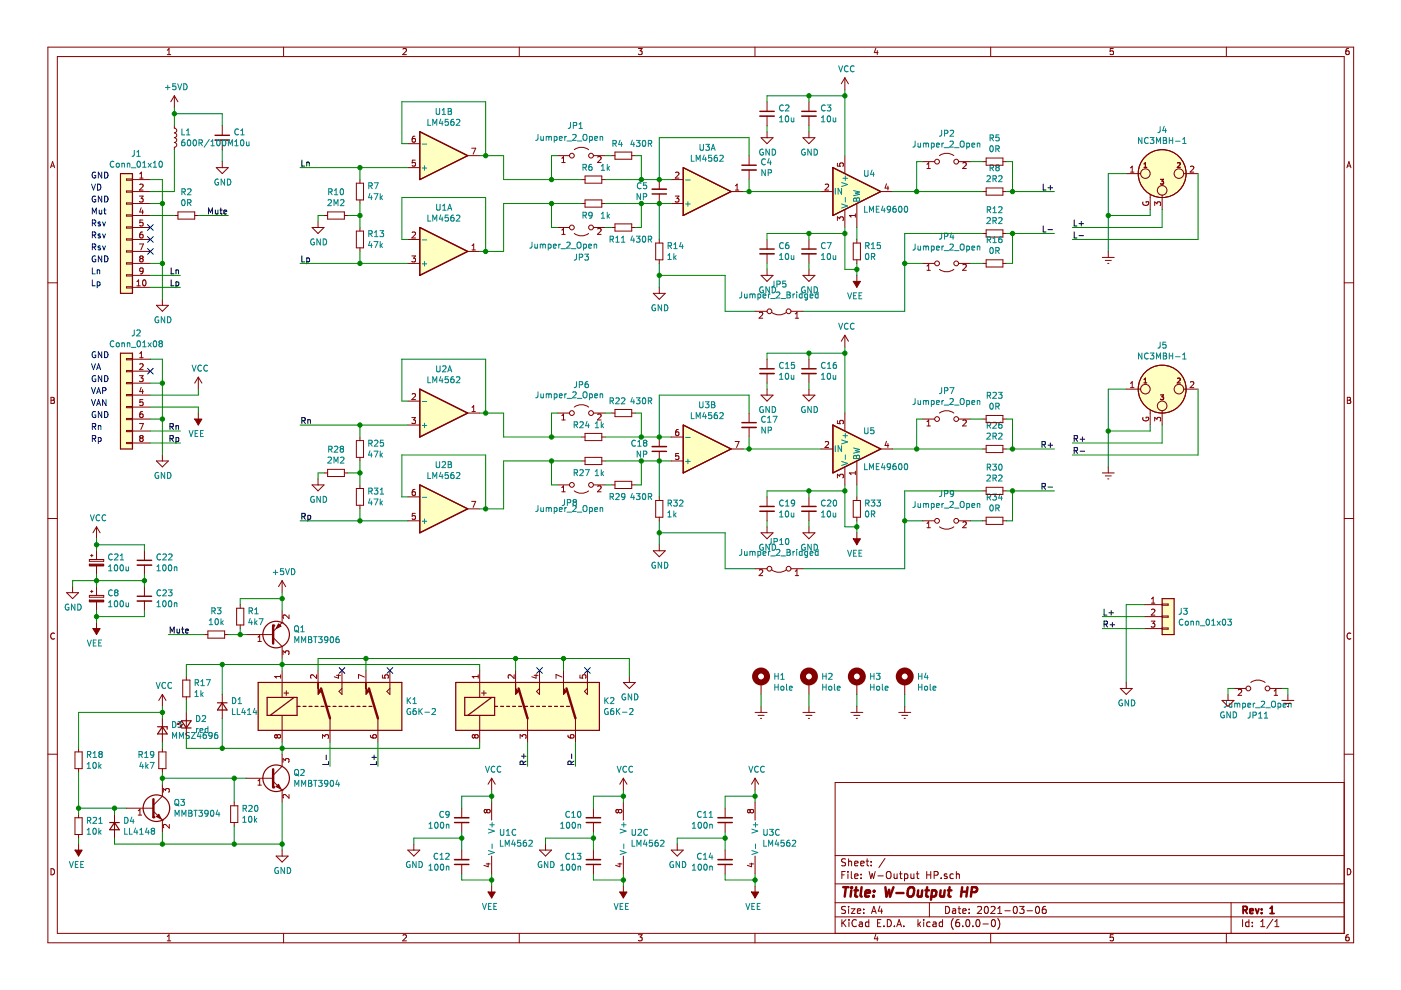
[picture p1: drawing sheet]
<svg xmlns="http://www.w3.org/2000/svg" width="297mm" height="210mm" viewBox="0 0 297 210" stroke-linecap="round" stroke-linejoin="round" font-family="sans-serif">
<path d="M.2 0h296.9v209.9h-296.9z" fill-rule="evenodd" fill="#fff" stroke="#fff" stroke-width=".21"/>
<g fill="none" stroke="#840000" stroke-width=".21">
<path d="M10.2 10h276.8v189.9h-276.8zM12.2 12h272.8v185.9h-272.8zM35.5 11.6h.7M35.5 10.7l.3-.4v1.3M60.1 10v2M85.4 10.4l.5-.1 .3 .4-.8 .9h.8M110.1 10v2M135.3 10.3h.8l-.4 .5 .4 .1v.6l-.2 .1-.6-.1M160.1 10v2M185.7 10.2l-.3 .9h.8M186 10.7v.9M210 10v2"/>
<path d="M236 10.3h-.6l-.1 .6 .7-.1v.7l-.2 .1-.5-.1M260 10v2M285.9 10.3h-.3l-.2 .3-.1 .7 .3 .3 .4-.1-.1-.7h-.3l-.3 .2M10.7 35.6l.5-1.3 .4 1.3M10.8 35.2h.7M285.6 35.6l.4-1.3 .4 1.3M285.7 35.2h.6M10.2 60h2M285 60h2M10.8 84.2h.4l.3 .3-.3 .4 .3 .1 .1 .3-.3 .2h-.5zM10.8 84.9h.4M285.7 84.2h.4l.2 .3-.2 .4 .2 .1 .1 .3-.2 .2h-.5z"/>
<path d="M285.7 84.9h.4M10.2 109.9h2M285 109.9h2M11.6 134.3a.58 .58 0 0 0-.9 .6 .58 .58 0 0 0 .9 .5M57.9 135.2l1.9 1.9M59.8 132h.1M59.8 132l-1.9 1.9M286.4 134.3a.58 .58 0 0 0-.8 .6 .58 .58 0 0 0 .8 .5M10.2 159.9h2M170.2 151h2.6M170.9 151.7h1.2M171.4 152.3h.2"/>
<path d="M171.5 144.7v2.5M171.5 149.8v1.2M180.4 151h2.5M181 151.7h1.3M181.5 152.3h.3M181.7 149.8v1.2M190.6 151h2.5M191.2 151.7h1.3M191.7 152.3h.2M191.8 144.7v2.5M191.8 149.8v1.2M285 159.9h2"/>
<path d="M285 165.9h-107.9v32M10.8 184.2a.66 .66 0 0 1 .8 .6 .66 .66 0 0 1-.8 .7zM35.5 198.6l.3-.4v1.3M35.5 199.5h.7M60.1 197.9v2M85.4 198.3l.5-.1 .3 .4-.8 .9h.8M110.1 197.9v2M135.3 198.2h.8l-.4 .5 .4 .1v.6l-.2 .1-.6-.1M160.1 197.9v2M177.1 194.4h107.9M177.1 191.4h107.9M177.1 187.4h107.9"/>
<path d="M177.1 181.4h107.9M178.5 195v1.5M178.5 185.5h.5M178.7 195.6l.7 .9M179.2 184.8h-.7v1.5M179.3 192.2h-.6l-.2 .1v.4l.6 .3 .2 .4-.3 .3-.6-.1M179.3 182.2l-.6-.1-.2 .1v.5l.6 .2 .2 .4-.3 .3-.6-.1M179.4 195l-.9 .8M179.8 184.8v.1M179.8 185.3v1M179.9 182.1v1.5M179.9 192.2v.1"/>
<path d="M179.9 192.7v1M179.9 182.7l.2-.1 .4 .1 .1 .9M180 195v.1M180 195.5v1M180.5 192.7h.8l-.8 1h.8M180.5 184.8v1.3l.2 .2M181.2 185.8l.7-.2-.1-.2-.4-.1-.2 .2 .1 .7h.5M181.2 183.1l.7-.2-.1-.2-.4-.1-.2 .2 .1 .7h.5M181.6 195.1a.71 .71 0 0 0-1 .5 .71 .71 0 0 0 .7 .9l.3-.2M181.8 193.2l.7-.2-.1-.3h-.4l-.2 .2v.7h.6M182.2 195.5h.6v1M182.5 183.1l.7-.2-.1-.2-.4-.1-.2 .2 .1 .7h.5"/>
<path d="M182.6 186.1v.2M182.6 185.4v.1M182.8 195.8l-.5 .1-.2 .2 .2 .4 .5-.1M183.1 192.7v.2M183.1 193.5v.2M183.6 182.6h.6M183.8 182.1v1.3l.4 .2M184.2 195.5h-.4l-.3 .3 .1 .6h.6M184.2 195v1.5M184.3 184.8l.3 1.5 .3-1.1 .3 1.1 .4-1.5M184.7 182.7v.1M184.7 183.4v.2"/>
<path d="M184.8 193.7l.5-1.5 .5 1.5M184.9 193.2h.7M185.7 198.1l-.3 .9h.8M186 198.6v.9M186.1 195.7h.5M186.1 185.7h1.2M186.6 192.1l-.4 1.1h.9M186.8 195h-.7v1.5h.7M186.9 192.7v1M187.4 196.3v.2M187.6 182l-1.3 1.9M188 185l.3-.2a.5 .5 0 0 1 .6 .5v.5a.5 .5 0 0 1-.5 .5 .5 .5 0 0 1-.5-.5z"/>
<path d="M188.1 195a.76 .76 0 0 1 .9 .7 .76 .76 0 0 1-.9 .8zM189.6 185.3v.9l.4 .1 .2-.2M189.6 196.3v.2M190.1 196.5l.5-1.5 .5 1.5M190.2 185.3v1M190.3 196h.7M190.7 185.3h.6M190.9 184.8v1.3l.4 .2M191.6 196.3v.2M191.8 185.4l.4-.1 .3 .3-.2 .6h-.5M191.8 185.3v1.5M193.1 185.3l.1 .9 .4 .1 .2-.2"/>
<path d="M193.8 185.3v1M194.3 185.3h.5M194.5 184.8v1.3l.3 .2M194.6 195v1.5M194.8 195.9l.4 .6M195.2 195.5l-.6 .5M195.8 195v.1M195.8 195.5v1M196.5 184.8v1.5M196.5 185.5h.8M197 191.4v3M197.2 195.5h-.4l-.3 .3 .1 .6h.6"/>
<path d="M197.3 184.8v1.5M197.8 195.5h.6l.1 1M198.1 185.6l.7-.1 .1-.2-.1-.4-.7-.1v1.5M198.5 195.8l-.5 .1-.2 .2 .2 .4 .5-.1M199.6 186.1v.2M199.8 195.5h-.4l-.3 .3 .2 .6h.5M199.8 195v1.5M200.5 192.2a.76 .76 0 0 1 .8 .7 .76 .76 0 0 1-.8 .8zM200.8 185.4l-.4-.1-.2 .2 .1 .2 .5 .2v.3h-.6M202 192.7h.6v1M202.1 185.4l-.4-.1-.3 .3 .2 .6h.5M202.1 194.8a1.72 1.72 0 0 0 0 2.2"/>
<path d="M202.6 193l-.5 .1-.2 .2 .2 .4 .5-.1M202.8 185.4l.2-.1 .3 .1 .1 .9M202.8 184.8v1.5M203.1 192.7h.6M203.3 192.2v1.3l.4 .2M203.3 195h-.4a1.01 1.01 0 0 0 0 1.5l.5-.2 .1-.5-.3-.3-.4 .1-.2 .2M204.1 193.2l.7-.2v-.3h-.5l-.2 .2 .1 .7h.6M204.1 196.3v.2M204.9 195.1l.2-.1a.8 .8 0 0 1 .5 .7 .8 .8 0 0 1-.5 .8l-.3-.6zM205.5 193.5v.2M205.5 192.7v.2M206.3 196.3v.2"/>
<path d="M207 195.1l.3-.1a.8 .8 0 0 1 .5 .7 .8 .8 0 0 1-.5 .8l-.4-.6zM207.3 192.3l.5-.1 .3 .4-.9 1.1h.9M208.4 195.9h1.1M208.8 192.3l.2-.1a.8 .8 0 0 1 .6 .7 .8 .8 0 0 1-.6 .8l-.3-.6zM210 197.9v2M210.1 192.3l.6-.1 .3 .4-1 1.1h1M210.3 195.1l.2-.1a.8 .8 0 0 1 .6 .7 .8 .8 0 0 1-.6 .8l-.3-.6zM211.5 193.7h.9M211.5 192.6l.5-.4v1.5M211.5 194.8a1.72 1.72 0 0 1 0 2.2M213 193.1h1.2M215 192.3l.2-.1a.8 .8 0 0 1 .5 .7 .8 .8 0 0 1-.5 .8l-.4-.6z"/>
<path d="M216.2 192.2h.9l-.5 .5 .4 .2v.6l-.2 .2-.6-.2M217.8 193.1h1.1M219.7 192.3l.2-.1a.8 .8 0 0 1 .5 .7 .8 .8 0 0 1-.5 .8l-.4-.6zM221.7 192.2h-.4a1.01 1.01 0 0 0 0 1.5l.5-.2v-.5l-.3-.3h-.2l-.3 .3M236 198.2h-.6l-.1 .6 .7-.1v.7l-.2 .1-.5-.1M260 197.9v2M261 191.4v6.5M263.4 195v1.5M264.8 195.5h-.4l-.3 .3 .1 .6h.6M264.8 195v1.5M265.5 196.3v.2M265.5 195.5v.2"/>
<path d="M267.3 196.5h.9M267.3 195.4l.4-.4v1.5M269.9 194.9l-1.3 1.9M270.3 196.5h.9M270.3 195.4l.4-.4v1.5M285.7 184.2a.66 .66 0 0 1 .7 .6 .66 .66 0 0 1-.7 .7zM285.9 198.2h-.3l-.2 .3-.1 .7 .3 .3 .4-.1-.1-.7h-.3l-.3 .2"/>
</g>
<path d="M263.6 193l.7-.1 .1-.2-.1-.4-.7-.1v1.5M263.9 193l.5 .7M265 193.2l.7-.2-.1-.3h-.4l-.2 .2 .1 .7h.5M266.2 192.7l.4 1 .3-1M267.5 193.5v.2M267.5 192.7v.2M269.3 193.7h.8M269.3 192.6l.4-.4v1.5" fill="none" stroke="#840000" stroke-width=".39"/>
<g fill="none" stroke="#840000" stroke-width=".52">
<path d="M178.8 188.1h1.1M179.3 188.1l-.2 2M180.5 188.8l-.2 1.3M180.6 188.1v.2M181.2 188.8h.7M181.5 188.1l-.2 1.7 .1 .2 .4 .1M182.7 188.1l-.2 1.7 .2 .3M183.5 189.4l.9-.2v-.3l-.6-.1-.3 .3v.9h.7M185.2 189.9v.2M185.3 188.9v.2M187.7 188.1l.2 2 .6-1.4 .2 1.4 .7-2M190 189.3h1.6"/>
<path d="M192.6 188.4a.69 .69 0 0 1 1.2 0 1.47 1.47 0 0 1-.6 1.7l-.6-.1a1.5 1.5 0 0 1 0-1.6zM194.7 188.8l-.1 1.2 .5 .1 .3-.2M195.5 188.8l-.1 1.3M196.2 188.8h.8M196.6 188.1l-.2 1.7v.2l.4 .1M197.6 188.9h.8l.1 .3v.5a.66 .66 0 0 1-1 .3M197.6 188.8l-.2 2M199.4 188.8v1.2l.4 .1 .4-.2M200.3 188.8l-.2 1.3M201 188.8h.7M201.3 188.1l-.2 1.7 .1 .2 .4 .1M203.9 189.1h1.1"/>
<path d="M204 188.1l-.3 2M205.1 188.1l-.2 2M206 189.2h.7l.3-.2a.51 .51 0 0 0-.1-.9h-.8l-.3 2"/>
</g>
<g fill="none" stroke="#840000" stroke-width="1.3">
<circle cx="171.5" cy="143.4" r="1.27"/>
<circle cx="191.8" cy="143.4" r="1.27"/>
</g>
<g fill="none" stroke="#008484" stroke-width=".21">
<path d="M174.4 143.4h.8M174.4 145.7h.8M174.4 142.8v1.2M174.4 145.1v1.2M175.2 142.8v1.2M175.2 145.1v1.2M175.7 142.9l.5-.1 .2 .3-.8 .9h.8M175.8 145.6l.1-.1 .4 .1-.1 .7-.4-.1zM176.9 145.1v1.1l.2 .1M177.5 145.9l.6-.1v-.2l-.4-.1-.2 .2 .1 .6h.5M194.7 142.8v1.2M194.7 145.1v1.2"/>
<path d="M194.7 143.4h.8M194.7 145.7h.8M195.5 142.8v1.2M195.5 145.1v1.2M196.1 145.6l.2-.1 .3 .1v.7l-.5-.1zM196.3 142.7l-.3 .9h.8M196.6 143.2v.8M197.2 145.1v1.1l.2 .1M197.8 145.9l.6-.1v-.2l-.4-.1-.2 .2 .1 .6h.5"/>
</g>
<path d="M57.9 132.6v3.8" fill="none" stroke="#840000" stroke-width=".51"/>
<circle cx="57.9" cy="132.6" r=".25" fill="#840000"/>
<g fill="#840000" stroke="#840000" stroke-width=".21">
<path d="M180.9 114.2h1.5l-.7 1.3z"/>
<path d="M59.1 132.3l.5 .5-1.1 .5z" fill-rule="evenodd"/>
</g>
<g fill="none" stroke="#840000" stroke-width=".25">
<path d="M25.5 74.9h2.6v20.3h-2.6z"/>
<circle cx="58.5" cy="134.5" r="2.82"/>
</g>
<g fill="none" stroke="#840000" stroke-width=".21">
<path d="M26.8 76h1.3v.3h-1.3zM26.8 78.6h1.3v.2h-1.3zM28.1 76.2h3.8M28.1 78.7h3.8M29.6 79.7h.7l-.4 .4 .4 .2v.5l-.2 .1-.5-.1M29.6 75.8h.7M29.6 74.9l.4-.3v1.2M29.6 77.2l.5-.1 .2 .4-.7 .9h.7M26.8 81.1h1.3v.3h-1.3zM26.8 83.6h1.3v.3h-1.3zM26.8 86.2h1.3v.2h-1.3zM26.8 88.7h1.3v.3h-1.3z"/>
<path d="M26.8 91.3h1.3v.2h-1.3zM26.8 93.8h1.3v.3h-1.3zM28.1 81.2h3.8M28.1 83.8h3.8M28.1 86.3h3.8M28.1 88.8h3.8M28.1 91.4h3.8M28.1 93.9h3.8M29.6 89.8h.8l-.5 1.3M29.9 92.9l-.3-.3 .3-.3h.2l.2 .3-.2 .3M29.9 92.9l-.3 .2v.3l.3 .2h.2l.2-.2v-.4l-.2-.1M29.9 92.9h.2"/>
<path d="M29.9 82.1l-.3 .9h.8M30.2 87.3h-.3l-.2 .3-.1 .7 .3 .2 .4-.1-.1-.6-.3-.1-.3 .3M30.2 82.6v.9M30.3 84.7h-.6l-.1 .6h.6l.1 .6-.2 .1-.5-.1M139 106.1h1.5v3.6h-1.5zM139.8 105.4v.7M139.8 109.7v.7M161.4 113h2.5l-1.3 1.2zM162.6 105.4v2M162.6 108.4v2M162.6 111.7v1.3M170.2 113h2.6l-1.3 1.2z"/>
<path d="M171.5 111.7v1.3M181.7 113v2.5M43.3 134.5h.8M44.1 133.8h3.5v1.5h-3.5zM47.6 134.5h.8M50.2 129h1.5v3.5h-1.5zM50.9 128.2v.8M50.9 132.5v.8M52.2 134.5h5.7M54.7 136h.7M54.7 135.1l.4-.4v1.3M59.8 123.1v2.6"/>
<path d="M59.8 129.5v2.5M59.8 137.1v2.5M59.8 123.1l-.7 1.3M59.8 123.1l.8 1.3M60 138.8v-.8l.5 .4 .1-.4h.6l.1 .2-.1 .6M61.3 130.4v.8l-.9-.8-.4 .2 .1 .5M160.1 120.6h2.5M161 120.9l.5-.1 .2 .3-.8 .9h.8M163.6 120.8a2.54 2.54 0 0 0 3.1 0M167.7 120.6h2.5M168.6 122h.7M168.6 121.1l.4-.3v1.2"/>
<path d="M181.7 144.7v2.5"/>
<circle cx="163.1" cy="120.6" r=".51"/>
<circle cx="167.2" cy="120.6" r=".51"/>
</g>
<g fill="none" stroke="#008484" stroke-width=".21">
<path d="M24.2 72.4a.56 .56 0 0 0-.8 .5 .56 .56 0 0 0 .8 .5M24.8 72.7h.3l.2 .2v.4l-.2 .2-.5-.2zM25.8 72.8l.5-.1 .1 .8M25.8 72.7v.8M27 72.8l.5-.1v.8M27 72.7v.8M27.8 73.7h1M28.5 70l-.1 1-.4 .2M29 70.1l.5-.1 .2 .3-.7 .9h.7M29.2 72.4l.1-.1a.68 .68 0 0 1 .5 .6 .68 .68 0 0 1-.5 .6l-.3-.5zM30.3 73.5h.7M30.3 72.6l.3-.3v1.2"/>
<path d="M31.4 72.7l.7 .8M32.1 72.7l-.7 .8M32.6 72.4l.2-.1a.68 .68 0 0 1 .4 .6 .68 .68 0 0 1-.4 .6l-.3-.5zM33.9 72.8l-.2-.2 .2-.3h.3l.2 .2-.2 .3M33.9 72.8l-.2 .2v.3l.2 .2h.4l.1-.2v-.3l-.2-.2M33.9 72.8h.3M141.6 109.6h.7M141.6 108.7l.4-.4v1.3M141.7 106.7l.6-.1v-.5l-.6-.1v1.3M142 106.7l.4 .6M142.8 106h.8l-.4 .5 .3 .1v.6l-.1 .1-.6-.1M142.9 108.3v1.3"/>
<path d="M143 109.1l.4 .5M143.4 108.8l-.5 .4M144.1 106.1l.5-.1 .2 .4-.8 .9h.8M157.2 116.5v1.1l-.4 .2M157.9 116.9v.8l.5-.1M158.4 116.9v.9M159 117l.4-.1 .1 .2M159 116.9v.9M159.5 117.1l.2-.2 .3 .1 .1 .8M159.5 117.1v.7M160.7 117l.4-.1 .2 .2-.1 .6h-.5M160.7 116.9v1.3"/>
<path d="M161.8 117.3l.6-.1-.1-.2-.3-.1-.2 .2v.6h.5M161.8 115.5a.58 .58 0 0 0-.7 .5 .58 .58 0 0 0 .7 .5v-.4h-.2M162.9 116.9v.9M163.1 115.4v1.3l-.7-1.3v1.3M163.3 116.9l-.4 .2M163.4 117.9h1M163.5 114.2l-.1 1.1-.4 .1M163.7 115.4a.64 .64 0 0 1 .8 .6 .64 .64 0 0 1-.8 .7zM164.1 114.8h.6l.1-.5-.7-.1v1.2M164.6 116.6l.5-.1 .2 .3-.7 1h.7M165.3 109.6h.7M165.3 108.7l.3-.4v1.3"/>
<path d="M165.3 115.4h.7M165.3 114.5l.4-.3v1.2M165.6 117.9h1M166.1 106.1a.56 .56 0 0 0-.8 .6 .56 .56 0 0 0 .8 .5M166.6 107.3h.7M166.6 106.4l.3-.4v1.3M166.6 108.5l.2-.2a.68 .68 0 0 1 .4 .7 .68 .68 0 0 1-.4 .6l-.3-.5zM166.6 114.3l.2-.1a.68 .68 0 0 1 .5 .6 .68 .68 0 0 1-.5 .6l-.3-.4zM166.9 116.5h.4l.2 .2-.2 .4 .2 .1 .1 .3-.3 .3h-.4zM166.9 117.1h.4M167.8 108.8v.7h.5M168.1 116.9v.9"/>
<path d="M168.3 108.8v.8M168.5 106.6l-.3 .2h-.3l-.1-.7 .4-.1 .3 .3-.1 .7-.2 .2-.3 .1M168.5 116.9l-.4 .2M168.9 116.5v.1M168.9 116.9v.9M170.1 117l-.4-.1-.2 .2 .1 .6h.5M170.1 116.5v1.3M170.7 115.5a.58 .58 0 0 0-.8 .5 .58 .58 0 0 0 .8 .5v-.4h-.2M171.2 117l-.4-.1-.2 .2 .1 .6h.5M171.2 116.9v1l-.2 .3-.3-.1M171.8 117.3l.6-.1-.1-.2-.4-.1-.1 .2v.6h.5M172 115.4v1.3l-.7-1.3v1.3"/>
<path d="M172.6 115.4a.64 .64 0 0 1 .7 .6 .64 .64 0 0 1-.7 .7zM173.4 117l-.3-.1-.3 .2 .2 .6h.4M173.4 116.5v1.3M179.7 116.7l.4 1.2 .5-1.2M181 117.3h.4M181.6 116.7h-.6v1.2h.6M182.1 117.3h.5M182.7 116.7h-.6v1.2h.6M44.4 132.5h.7M44.4 131.5l.3-.3v1.3M44.9 129.5h.6l.1-.5-.7-.1v1.2M45.2 129.5l.4 .6"/>
<path d="M45.7 131.3l.2-.1a.68 .68 0 0 1 .4 .6 .68 .68 0 0 1-.4 .7l-.3-.5zM46.1 128.9h.8l-.5 .5 .4 .1v.5l-.2 .1-.5-.1M46.9 131.2v1.3M47 132l.3 .5M47.3 131.6l-.4 .5M52.8 129.5h.6l.1-.5-.7-.1v1.2M53.1 131.1l-.4 .9h.8M53.1 129.5l.4 .6M53.4 131.6v.9M54 130.1h.7M54 129.2l.4-.3v1.2M54 131.2v1.3"/>
<path d="M54.1 132l.4 .5M54.5 131.6l-.5 .5M54.9 131.2h.9l-.6 1.3M57.9 121.4h1M58.4 120.9v.9M60.1 120.6h-.6l-.1 .6 .6-.1 .1 .6-.2 .1-.5-.1M60.5 120.6l.5 1.2 .4-1.2M61.8 120.6a.64 .64 0 0 1 .7 .6 .64 .64 0 0 1-.7 .6zM62.5 132.9l.2-.2a.43 .43 0 0 1 .6 .4v.4a.42 .42 0 0 1-.4 .5 .42 .42 0 0 1-.5-.5zM62.5 136.3v-1.3l.4 .9 .5-.9v1.3M62.7 133.6l.7 .5M63.8 134h.7"/>
<path d="M63.8 133l.3-.3v1.3M64 136.3v-1.3l.4 .9 .4-.9v1.3M65.4 135h.4l.3 .2-.3 .4 .3 .1v.3l-.2 .3h-.5zM65.4 135.6h.4M66.5 135h.7M66.9 135v1.3M67.5 135h.8l-.4 .5 .3 .1v.5l-.1 .2-.6-.2M69.5 135.5l-.2 .3-.4-.1v-.6l.4-.1 .2 .2v.8l-.2 .2-.4 .1M70.1 135.1l.2-.1a.68 .68 0 0 1 .4 .6 .68 .68 0 0 1-.4 .7l-.3-.5zM71.8 135l-.3 .1-.2 .2-.1 .7 .3 .3 .4-.2-.1-.6h-.3l-.3 .2M184.6 142.8v1.2M184.6 145.1v1.2"/>
<path d="M184.6 143.4h.7M184.6 145.7h.7M185.3 142.8v1.2M185.3 145.1v1.2M185.8 142.8h.8l-.4 .4 .3 .2v.5l-.2 .1-.5-.1M185.9 145.6l.2-.1 .4 .1-.1 .7-.5-.1zM187.1 145.1v1.1l.1 .1M187.7 145.9l.6-.1-.1-.2-.3-.1-.2 .2v.6h.5"/>
</g>
<path d="M25.5 74.9h2.6v20.3h-2.6z" fill-rule="evenodd" fill="#ffffc2" stroke="#ffffc2" stroke-width=".25"/>
<circle cx="181.7" cy="143.4" r="1.27" fill="none" stroke="#840000" stroke-width="1.3"/>
<path d="M161.1 108.4h3.1" fill="none" stroke="#840000" stroke-width=".33"/>
<path d="M161.1 107.4h3.1" fill="none" stroke="#840000" stroke-width=".3"/>
<path d="M144.9 90.1l10.1 5.1-10.1 5.1z" fill="#ffffc2" stroke="#840000" stroke-width=".25"/>
<path d="M144.9 90.1l10.1 5.1-10.1 5.1zM46.1 149h2M47.1 149l1 1.5h-2z" fill="none" stroke="#840000" stroke-width=".25"/>
<g fill="none" stroke="#840000" stroke-width=".21">
<path d="M142.3 97.7h2.6M142.3 92.7h2.6M143.8 91.1h-.3l-.2 .3-.1 .7 .3 .2 .4-.1-.1-.6h-.3l-.3 .2M143.9 96.2h-.6l-.1 .6 .6-.1 .1 .6-.2 .1-.5-.1M155 95.2h2.5M155.9 93.6h.8l-.5 1.3M158.8 87.6v2M158.8 90.6v2.1M171.5 105.4v2M171.5 108.4v2M34.4 147.2l-.7 1.3M34.4 147.2v2.6"/>
<path d="M34.4 147.2l.8 1.3M38.7 144.2h1.6v3.5h-1.6zM39.5 143.4v.8M39.5 147.7v.8M47.1 147.2v5.1"/>
</g>
<g fill="none" stroke="#008484" stroke-width=".21">
<path d="M145.4 97.8h.9M145.4 92.7h.9M145.8 97.3v1M146.6 87.5v1.3h.6M147.6 88.8v-1.3l.4 .9 .5-.9v1.3M148.3 85.2v1l.3 .3h.2l.3-.3v-1M149.3 87.4l-.3 .9h.8M149.5 85.2h.8l-.4 .5 .4 .1v.5l-.2 .2-.6-.2M149.6 87.9v.9M150.9 85.2h.4l.2 .2-.2 .4 .2 .1 .1 .3-.2 .3h-.5zM150.9 85.8h.4M150.9 87.5h-.6l-.1 .6 .6-.1 .1 .6-.2 .2-.5-.2"/>
<path d="M152 87.5l-.3 .1-.2 .2-.1 .7 .3 .3 .4-.2-.1-.6h-.3l-.3 .2M152.6 87.6l.5-.1 .2 .4-.7 .9h.7M162.3 88.4a.56 .56 0 0 0-.8 .5 .56 .56 0 0 0 .8 .5M162.3 90.6v1.2l-.8-1.2v1.2M162.7 89.5h.8M162.7 88.6l.4-.3v1.2M162.9 91.2h.6v-.5l-.6-.1v1.2M163.9 88.3h.8l-.5 1.2M174.2 109.6h.7M174.2 108.7l.3-.4v1.3M175 106.1a.56 .56 0 0 0-.8 .6 .56 .56 0 0 0 .8 .5M175.4 106.1l.5-.1 .3 .4-.8 .9h.8"/>
<path d="M175.5 108.5l.2-.2a.68 .68 0 0 1 .4 .7 .68 .68 0 0 1-.4 .6l-.3-.5zM176.6 108.8l.1 .7h.5M176.8 106.1l.1-.1a.68 .68 0 0 1 .5 .7 .68 .68 0 0 1-.5 .6l-.3-.5zM177.2 108.8v.8M33.1 144.7l.4 1.3 .5-1.3M35.1 144.8a.56 .56 0 0 0-.8 .5 .56 .56 0 0 0 .8 .5M36.4 144.8a.56 .56 0 0 0-.8 .5 .56 .56 0 0 0 .8 .5M41.3 147.7h.8M41.3 146.8l.4-.4v1.3M41.4 144.8l.6-.1 .1-.5-.7-.1v1.3M41.7 144.8l.4 .6M42.6 145.4h.7"/>
<path d="M42.6 144.5l.4-.4v1.3M42.6 146.4v1.3M42.7 147.2l.4 .5M43.1 146.8l-.5 .5M43.7 144.1h.9l-.6 1.3M49.3 147.9a.64 .64 0 0 1 .7 .6 .64 .64 0 0 1-.7 .7zM49.3 150.2v1.3h.6M50.3 150.2v1.3h.6M50.5 149.2h.7M50.5 148.3l.4-.4v1.3M51.6 150.2l-.3 .9h.8M51.9 150.6v.9"/>
<path d="M52.5 151.5h.7M52.5 150.6l.3-.4v1.3M54 150.2l-.3 .9h.8M54.3 150.6v.9M55.1 150.8l-.2-.3 .2-.3h.3l.2 .3-.2 .3M55.1 150.8l-.2 .2v.3l.2 .2h.3l.2-.2v-.3l-.2-.2M55.1 150.8h.3"/>
</g>
<path d="M157.3 90.6h3M170 108.4h3" fill="none" stroke="#840000" stroke-width=".33"/>
<path d="M157.3 89.6h3M170 107.4h3" fill="none" stroke="#840000" stroke-width=".3"/>
<path d="M144.9 35.5l10.1 5.1-10.1 5.1z" fill="#ffffc2" stroke="#840000" stroke-width=".25"/>
<path d="M144.9 35.5l10.1 5.1-10.1 5.1zM246.4 126.9h2.5v7.6h-2.5z" fill="none" stroke="#840000" stroke-width=".25"/>
<g fill="none" stroke="#840000" stroke-width=".21">
<path d="M179.1 16.5l-.7 1.3M179.1 16.5v2.5M179.1 16.5l.8 1.3M142.3 38.1h2.6M143.2 36.6l.5-.1 .3 .4-.8 .9h.8M155.9 39.4l.4-.4v1.3M158.8 33v2M158.8 36v2.1M161.4 29.2h2.5l-1.3 1.3zM162.6 21.6v2M162.6 24.6v2.1M162.6 27.9v1.3"/>
<path d="M170.2 29.2h2.6l-1.3 1.3zM171.5 21.6v2M171.5 24.6v2.1M171.5 27.9v1.3M139 51.5h1.5v3.6h-1.5zM139.8 50.8v.7M139.8 55.1v.7M142.3 43.2h2.6M143.2 41.6h.8l-.5 .5 .4 .1v.5l-.2 .1-.5-.1M155 40.6h2.5M155.9 40.3h.7M160.1 66h2.5"/>
<path d="M161 66.3l.5-.1 .2 .4-.8 .9h.8M162.6 76.2v2M162.6 79.2v2M163.6 66.3a2.54 2.54 0 0 0 3.1 0M167.7 66h2.5M168.6 67.5h.7M168.6 66.6l.4-.4v1.3M171.5 76.2v2M171.5 79.2v2M179.1 71.1v2.5M179.1 71.1l-.7 1.2M179.1 71.1l.8 1.2"/>
<path d="M161.4 83.8h2.5l-1.3 1.2zM162.6 82.5v1.3M170.2 83.8h2.6l-1.3 1.2zM171.5 82.5v1.3M18.9 118.6h3.1v.4h-3.1zM19.2 117.8h.5M19.5 117.5v.5M20.5 116.8v1.8M20.5 120v1.9M30.6 116.8v2M30.6 119.8v2.1M14.1 125.7h2.6l-1.3 1.2z"/>
<path d="M15.4 124.4v1.3M18.9 126.2h3.1v.4h-3.1zM19.2 125.4h.5M19.5 125.2v.5M20.5 124.4v1.8M20.5 127.6v1.9M20.5 132v2.5M30.6 124.4v2M30.6 127.4v2.1M242.6 128.2h3.8M242.6 130.7h3.8M242.6 133.3h3.8"/>
<path d="M244.1 131.7h.8l-.5 .5 .4 .1v.5l-.2 .2-.5-.2M244.1 127.9h.8M244.1 127l.4-.4v1.3M244.1 129.3l.5-.1 .3 .3-.8 .9h.8M246.4 128.1h1.3v.2h-1.3zM246.4 130.6h1.3v.3h-1.3zM246.4 133.1h1.3v.3h-1.3zM237.5 146h2.6l-1.3 1.2zM238.8 144.7v1.3M259.1 148.5h2.5l-1.2 1.3zM260.4 147.2v1.3M261.6 146h2.6"/>
<path d="M262.5 146.3l.5-.1 .3 .3-.8 .9h.8M265.2 144.7a2.54 2.54 0 0 1 3 0M269.2 146h2.6M270.2 147.4h.7M270.2 146.5l.3-.3v1.2M271.8 148.5h2.5M272.4 149.1h1.3M272.9 149.8h.3M273.1 147.2v1.3"/>
<circle cx="163.1" cy="66" r=".51"/>
<circle cx="167.2" cy="66" r=".51"/>
<circle cx="264.7" cy="146" r=".51"/>
<circle cx="268.7" cy="146" r=".51"/>
</g>
<g fill="none" stroke="#008484" stroke-width=".21">
<path d="M177.8 14l.4 1.2 .5-1.2M179.8 14.1a.56 .56 0 0 0-.8 .5 .56 .56 0 0 0 .8 .5M181.1 14.1a.56 .56 0 0 0-.8 .5 .56 .56 0 0 0 .8 .5M145.4 38.2h.9M146.6 32.9v1.3h.6M147.6 34.2v-1.3l.4 .9 .5-.9v1.3M148.4 30.6v1l.3 .3h.2l.2-.3v-1M149.3 32.9l-.3 .9h.8M149.6 33.3v.9M149.6 30.6h.8l-.4 .5 .4 .1v.6l-.2 .1-.6-.1M150.8 31.9l.4-1.3 .4 1.3M150.9 32.9h-.6l-.1 .6h.6l.1 .6-.2 .1-.5-.1"/>
<path d="M150.9 31.5h.6M152 32.9l-.3 .1-.2 .2-.1 .7 .3 .3 .4-.1-.1-.6-.3-.1-.3 .2M152.6 33l.5-.1 .2 .4-.7 .9h.7M161.8 31.7a.58 .58 0 0 0-.7 .6 .58 .58 0 0 0 .7 .5v-.5h-.2M162.3 33.8a.56 .56 0 0 0-.8 .5 .56 .56 0 0 0 .8 .5M162.3 36v1.3l-.8-1.3v1.3M162.9 36.7l.6-.1v-.5l-.6-.1v1.3M163 33.6l-.3 .9h.8M163.1 31.6v1.3l-.7-1.3v1.3M163.3 34.1v.8M163.7 31.6a.64 .64 0 0 1 .8 .7 .64 .64 0 0 1-.8 .6zM165.3 25.8h.7"/>
<path d="M165.3 24.9l.3-.3v1.2M166.1 22.4a.56 .56 0 0 0-.8 .5 .56 .56 0 0 0 .8 .5M166.6 22.4l.4-.1 .3 .3-.8 .9h.8M166.6 24.7l.2-.1a.68 .68 0 0 1 .4 .6 .68 .68 0 0 1-.4 .6l-.3-.5zM167.8 25v.8l.5-.1M168.3 25v.8M170.7 31.7a.58 .58 0 0 0-.8 .6 .58 .58 0 0 0 .8 .5v-.5h-.2M172 31.6v1.3l-.7-1.3v1.3M172.6 31.6a.64 .64 0 0 1 .7 .7 .64 .64 0 0 1-.7 .6zM174.2 25.8h.7M174.2 24.9l.3-.3v1.2M175 22.4a.56 .56 0 0 0-.8 .5 .56 .56 0 0 0 .8 .5"/>
<path d="M175.4 22.3h.8l-.5 .4 .4 .2v.5l-.2 .1-.5-.1M175.5 24.7l.2-.1a.68 .68 0 0 1 .4 .6 .68 .68 0 0 1-.4 .6l-.3-.5zM176.6 25l.1 .8 .5-.1M177.2 25v.8M141.6 55h.7M141.6 54.1l.4-.3v1.2M141.7 52.1h.6v-.5l-.6-.2v1.3M142 52.1l.4 .6M142.9 52.7h.7M142.9 51.8l.3-.4v1.3M142.9 53.8v1.2M143 54.5l.4 .5"/>
<path d="M143.4 54.2l-.5 .5M144.4 51.4l-.3 .9h.8M144.7 51.9v.8M145.4 43.2h.9M145.8 42.8v.9M164.1 59.6l-.1 1.1-.4 .2M166.6 59.6h-.6l-.1 .6 .6-.1 .1 .6-.2 .2-.5-.2M157.2 61.9v1.1l-.4 .2M157.9 62.3v.8h.5M158.4 62.3v.9M159 62.4l.4-.1 .1 .2M159 62.3v.9"/>
<path d="M159.5 62.5l.2-.2 .3 .1 .1 .8M159.5 62.5v.7M160.7 62.4l.4-.1 .2 .3-.1 .5h-.5M160.7 62.3v1.3M161.8 62.8l.6-.2-.1-.2-.3-.1-.2 .2v.6h.5M162.9 62.3v.9M163.3 62.3l-.4 .3M163.4 63.3h1M164.6 62l.5-.1 .2 .4-.7 .9h.7M164.7 60.3l.6-.1 .1-.5-.7-.1v1.3M165.3 79.5l.3-.4v1.3M165.6 63.3h1"/>
<path d="M166.1 77a.56 .56 0 0 0-.8 .5 .56 .56 0 0 0 .8 .5M166.6 78.1h.7M166.6 77.2l.3-.4v1.3M166.6 79.3l.2-.2a.68 .68 0 0 1 .4 .7 .68 .68 0 0 1-.4 .6l-.3-.5zM166.9 61.9h.4l.2 .2-.2 .4 .2 .1 .1 .3-.3 .3h-.4zM166.9 62.5h.4M167.8 79.6v.8l.5-.1M168.1 62.3v.9M168.3 79.6v.8M168.4 76.8h-.6v.6h.6v.6l-.2 .1-.4-.1M168.5 62.3l-.4 .3M168.9 61.9v.1"/>
<path d="M168.9 62.3v.9M170.1 62.4l-.4-.1-.2 .3 .1 .5h.5M170.1 61.9v1.3M171.2 62.4l-.4-.1-.2 .3 .1 .5h.5M171.2 62.3v1.1l-.2 .2-.3-.1M171.8 62.8l.6-.2-.1-.2-.4-.1-.1 .2v.6h.5M173.4 62.4l-.3-.1-.3 .3 .2 .5h.4M173.4 61.9v1.3M174.2 79.5l.3-.4v1.3M175 77a.56 .56 0 0 0-.8 .5 .56 .56 0 0 0 .8 .5M175.4 78.1h.8M175.4 77.2l.4-.4v1.3"/>
<path d="M175.5 79.3l.2-.2a.68 .68 0 0 1 .4 .7 .68 .68 0 0 1-.4 .6l-.3-.5zM176.6 79.6l.1 .8 .5-.1M177.2 79.6v.8M177.3 76.8l-.4 .1-.2 .2-.1 .8 .3 .2 .4-.1v-.6l-.4-.1-.3 .3M177.8 68.5l.4 1.3 .5-1.3M179.8 68.7a.56 .56 0 0 0-.8 .5 .56 .56 0 0 0 .8 .5M181.1 68.7a.56 .56 0 0 0-.8 .5 .56 .56 0 0 0 .8 .5M161.8 86.3a.58 .58 0 0 0-.7 .5 .58 .58 0 0 0 .7 .5v-.4h-.2M163.1 86.2v1.3l-.7-1.3v1.3M163.7 86.2a.64 .64 0 0 1 .8 .6 .64 .64 0 0 1-.8 .7zM165.3 80.4h.7M170.7 86.3a.58 .58 0 0 0-.8 .5 .58 .58 0 0 0 .8 .5v-.4h-.2"/>
<path d="M172 86.2v1.3l-.7-1.3v1.3M172.6 86.2a.64 .64 0 0 1 .7 .6 .64 .64 0 0 1-.7 .7zM174.2 80.4h.7M23.8 117.6a.56 .56 0 0 0-.8 .5 .56 .56 0 0 0 .8 .5M24.3 117.6l.5-.2 .2 .4-.8 .9h.8M24.4 119.9l.1-.1a.68 .68 0 0 1 .5 .6 .68 .68 0 0 1-.5 .6l-.3-.5zM25.5 118.7h.7M25.5 117.8l.4-.4v1.3M25.6 119.9l.1-.1a.68 .68 0 0 1 .5 .6 .68 .68 0 0 1-.5 .6l-.3-.5zM34.1 117.6a.56 .56 0 0 0-.8 .5 .56 .56 0 0 0 .8 .5M34.5 117.6l.5-.2 .3 .4-.8 .9h.8M34.6 119.9l.2-.1a.68 .68 0 0 1 .4 .6 .68 .68 0 0 1-.4 .6l-.3-.5z"/>
<path d="M35.8 117.6l.4-.2 .3 .4-.8 .9h.8M35.8 119.9l.2-.1a.68 .68 0 0 1 .4 .6 .68 .68 0 0 1-.4 .6l-.3-.5zM14.5 128.1a.58 .58 0 0 0-.7 .6 .58 .58 0 0 0 .8 .5v-.4h-.2M15.9 128.1v1.3l-.7-1.3v1.3M16.5 128.1a.64 .64 0 0 1 .7 .6 .64 .64 0 0 1-.7 .7zM18.5 135.7l.4 1.3 .5-1.3M19.8 136.3h.4M20.4 135.7h-.6v1.3h.6M20.9 136.3h.5M21.5 135.7h-.6v1.3h.6M23 128.6h.7M23 120.1l.4-.3v1.2"/>
<path d="M23 127.7l.4-.3v1.2M23 121h.7M23.8 125.2a.56 .56 0 0 0-.8 .5 .56 .56 0 0 0 .8 .5M24.4 127.5l.1-.1a.68 .68 0 0 1 .5 .6 .68 .68 0 0 1-.5 .6l-.3-.4zM24.5 125.6l-.2 .3v.2l.2 .2h.4l.1-.2v-.2l-.2-.3M24.5 125.6l-.2-.2 .2-.3h.3l.2 .2-.2 .3M24.5 125.6h.3M25.6 127.5l.1-.1a.68 .68 0 0 1 .5 .6 .68 .68 0 0 1-.5 .6l-.3-.4zM26.7 127.8l.1 .8 .5-.1M26.7 120.2l.1 .8 .5-.1M27.3 120.2v.8M27.3 127.8v.8"/>
<path d="M33.3 128.6h.7M33.3 120.1l.3-.3v1.2M33.3 127.7l.3-.3v1.2M33.3 121h.7M34.1 125.2a.56 .56 0 0 0-.8 .5 .56 .56 0 0 0 .8 .5M34.5 125.2l.5-.1 .3 .3-.8 .9h.8M34.6 127.5l.2-.1a.68 .68 0 0 1 .4 .6 .68 .68 0 0 1-.4 .6l-.3-.4zM35.7 125.1h.8l-.4 .4 .3 .2v.5l-.2 .1-.5-.1M35.8 127.5l.2-.1a.68 .68 0 0 1 .4 .6 .68 .68 0 0 1-.4 .6l-.3-.4zM37 127.9h.4l.1 .7M37 120.2v.8M37 127.8v.8"/>
<path d="M37 120.3l.4-.1 .1 .8M250.4 129v1.1l-.4 .1M250.8 131.4a.56 .56 0 0 0-.8 .5 .56 .56 0 0 0 .8 .5M250.9 129h.8l-.4 .5 .4 .1v.5l-.2 .1-.6-.1M251.4 131.8l.3-.1 .3 .2v.4l-.3 .3-.4-.3zM252.5 131.8h.5v.8M252.5 131.7v.9M253.6 131.8h.5l.1 .8M253.6 131.7v.9M254.5 132.7h1M255.8 131.4l.2-.1a.68 .68 0 0 1 .4 .6 .68 .68 0 0 1-.4 .7l-.3-.5zM256.9 132.6h.7"/>
<path d="M256.9 131.6l.4-.3v1.3M258.1 131.7l.6 .9M258.7 131.7l-.6 .9M259.3 131.4l.1-.1a.68 .68 0 0 1 .5 .6 .68 .68 0 0 1-.5 .7l-.3-.5zM260.3 131.3h.8l-.4 .5 .3 .1v.5l-.2 .2-.5-.2M237.9 148.5a.58 .58 0 0 0-.7 .5 .58 .58 0 0 0 .8 .5v-.4h-.2M239.3 148.4v1.3l-.8-1.3v1.3M239.9 148.4a.64 .64 0 0 1 .7 .6 .64 .64 0 0 1-.7 .7zM259.5 151a.58 .58 0 0 0-.7 .6 .58 .58 0 0 0 .8 .5v-.4h-.3M260 148.7v1.1l-.5 .1M260.6 149.1l.1 .8 .5-.1M260.9 150.9v1.3l-.8-1.3v1.3"/>
<path d="M261.2 149.1v.8M261.5 150.9a.64 .64 0 0 1 .7 .7 .64 .64 0 0 1-.7 .6zM261.8 149.2l.3-.1 .2 .2M261.8 149.1v.8M262.3 149.3l.2-.2 .3 .1 .1 .7M262.3 149.3v.6M263.5 149.2l.3-.1 .3 .2-.1 .6h-.5M263.5 149.1v1.3M264.6 149.5l.6-.1-.1-.2-.4-.1-.1 .2v.6h.5M265 151v1.1l-.4 .2M265.7 151.6h.6v-.5l-.6-.1v1.3M265.7 149.1v.8"/>
<path d="M266.1 149.1l-.4 .2M266.2 150.1h1M266.9 152.3h.7M266.9 151.3l.3-.3v1.3M267.4 148.8l.5-.1 .2 .3-.8 .9h.8M268.1 152.3h.7M268.1 151.3l.3-.3v1.3M268.4 150.1h.9M269.6 148.9l.3-.2a.43 .43 0 0 1 .5 .4v.4a.42 .42 0 0 1-.4 .5 .42 .42 0 0 1-.4-.5zM271 149.2l.3-.1 .3 .2-.1 .6h-.5M271 149.1v1.3M272.1 149.5l.6-.1-.1-.2-.4-.1-.1 .2v.6h.5"/>
<path d="M273.2 149.2h.5v.7M273.2 149.1v.8"/>
</g>
<path d="M157.3 36h3M161.1 24.6h3.1M170 24.6h3M161.1 79.2h3.1M170 79.2h3M29.1 119.8h3M29.1 127.4h3" fill="none" stroke="#840000" stroke-width=".33"/>
<path d="M157.3 35h3M161.1 23.6h3.1M170 23.6h3M161.1 78.2h3.1M170 78.2h3M29.1 118.8h3M29.1 126.4h3" fill="none" stroke="#840000" stroke-width=".3"/>
<g fill="#840000" stroke="#840000" stroke-width=".21">
<path d="M19.7 133.3h1.5l-.7 1.2z"/>
<path d="M18.9 127.2h3.1v.4h-3.1z" fill-rule="evenodd"/>
<path d="M18.9 119.6h3.1v.4h-3.1z" fill-rule="evenodd"/>
</g>
<path d="M246.4 126.9h2.5v7.6h-2.5z" fill-rule="evenodd" fill="#ffffc2" stroke="#ffffc2" stroke-width=".25"/>
<circle cx="246.4" cy="82.5" r="5.1" fill="#ffffc2" stroke="#840000" stroke-width=".21"/>
<g fill="none" stroke="#840000" stroke-width=".21">
<path d="M208.3 49.5h.8M208.3 55.8h.8M209.1 48.7h3.5v1.6h-3.5zM209.1 55.1h3.5v1.5h-3.5zM212.6 49.5h.8M212.6 55.8h.8M33.2 64.7h2.5l-1.3 1.3zM34.4 63.5v1.2M42 87.6v2.5M235 99v1.3M238.8 82.5h3M239.7 82.2h.7"/>
<path d="M239.7 81.3l.4-.4v1.3M242.3 88.5a.58 .58 0 0 0 .6 .8 .58 .58 0 0 0 .5-.8h-.4v.2M243.9 86.9v3.2M244.8 89.3v-.8l.5 .4 .1-.4h.6l.1 .2-.1 .6M246.4 87.1v3M251 82.5h3M252.4 81l.5-.1 .2 .4-.8 .9h.8M20.5 111.7l-.8 1.3M20.5 111.7v2.5M20.5 111.7l.7 1.3M233.7 100.3h2.5M234.3 100.9h1.3"/>
<path d="M234.8 101.5h.3M160.1 151h2.5M160.7 151.7h1.3M161.2 152.3h.3M161.4 144.7v2.5M161.4 149.8v1.2M160.1 165l-.8 1.3M160.1 165v2.5M160.1 165l.7 1.3"/>
<circle cx="242.8" cy="82.5" r="1.02"/>
<circle cx="246.4" cy="82.5" r="5.1"/>
<circle cx="246.4" cy="86.1" r="1.02"/>
<circle cx="250" cy="82.5" r="1.02"/>
</g>
<path d="M242.6 81.2h.5M242.6 80.5l.2-.3v1M246.1 83.7h.6l-.3 .4 .2 .1v.4h-.5M249.7 80.3l.4-.1 .1 .3-.6 .7h.6" fill="none" stroke="#840000" stroke-width=".26"/>
<g fill="none" stroke="#008484" stroke-width=".21">
<path d="M209.3 46.3l.4-.2 .3 .4-.8 .9h.8M209.3 44.5l.6-.1 .1-.4-.7-.2v1.3M209.3 50.8h.6l.1-.5-.7-.1v1.2M209.6 44.5l.4 .6M209.6 50.8l.4 .6M210 52.6l.2-.1a.68 .68 0 0 1 .4 .6 .68 .68 0 0 1-.4 .7l-.3-.5zM210.5 45.1h.8M210.5 44.2l.4-.4v1.3M210.5 50.5l.4-.3v1.2M210.5 46.8l.6-.1 .1-.4-.7-.2v1.3M210.5 51.4h.8M210.8 46.8l.5 .6"/>
<path d="M211.1 53.2l.6-.1 .1-.5-.7-.1v1.3M211.4 53.2l.5 .6M211.7 44l.5-.2 .3 .4-.8 .9h.8M211.7 46.3l.5-.2 .3 .4-.8 .9h.8M212.3 50.2h-.3l-.2 .3-.1 .7 .3 .2 .4-.1-.1-.6h-.3l-.3 .2M33.6 67.2a.58 .58 0 0 0-.7 .6 .58 .58 0 0 0 .7 .5v-.4h-.2M34.9 67.2v1.2l-.7-1.2v1.2M35.5 67.2a.64 .64 0 0 1 .8 .6 .64 .64 0 0 1-.8 .6zM242.1 74.9v1.2l-.7-1.2v1.2M243.4 75a.56 .56 0 0 0-.8 .5 .56 .56 0 0 0 .8 .5M243.9 74.9h.7l-.4 .4 .4 .2v.5l-.2 .1-.5-.1M245.2 76.1v-1.2l.4 .9 .4-.9v1.2"/>
<path d="M246 72.5l-.1 1.1-.4 .2M246.6 74.9h.5l.2 .2-.2 .4 .2 .1 .1 .3-.3 .2h-.5zM246.6 75.5h.5M247.2 72.5h-.6l-.1 .6h.6l.1 .6-.2 .1-.5-.1M247.9 75.5h.7M247.9 74.9v1.2M248.6 74.9v1.2M249.2 75.6h1M250.8 76.1h.7M250.8 75.2l.3-.3v1.2M40.1 91.3l.4 1.2 .4-1.2M41.4 91.9h.4"/>
<path d="M42 91.3h-.6v1.2h.6M42.5 91.9h.4M43.1 91.3h-.6v1.2h.6M19.2 109.1l.4 1.3 .4-1.3M21.2 109.3a.56 .56 0 0 0-.8 .5 .56 .56 0 0 0 .8 .5M22.4 109.3a.56 .56 0 0 0-.8 .5 .56 .56 0 0 0 .8 .5M164.3 142.8v1.2M164.3 145.1v1.2M164.3 143.4h.7M164.3 145.7h.7M165 142.8v1.2M165 145.1v1.2"/>
<path d="M165.5 144h.8M165.5 143.1l.4-.3v1.2M165.6 145.6l.2-.1 .4 .1-.1 .7-.5-.1zM166.8 145.1v1.1l.1 .1M167.4 145.9l.6-.1-.1-.2-.4-.1-.1 .2v.6h.5M158.8 162.5l.4 1.2 .4-1.2M160.8 162.6a.56 .56 0 0 0-.8 .5 .56 .56 0 0 0 .8 .5M162 162.6a.56 .56 0 0 0-.8 .5 .56 .56 0 0 0 .8 .5"/>
</g>
<path d="M41.3 88.8h1.5l-.8 1.3z" fill="#840000" stroke="#840000" stroke-width=".21"/>
<circle cx="161.4" cy="143.4" r="1.27" fill="none" stroke="#840000" stroke-width="1.3"/>
<circle cx="246.4" cy="36.8" r="5.1" fill="#ffffc2" stroke="#840000" stroke-width=".21"/>
<g fill="none" stroke="#840000" stroke-width=".21">
<path d="M195.6 34.3h2.6M196.5 34.8l.4-.3v1.2M196.5 35.7h.8M199.2 33a2.54 2.54 0 0 1 3 0M203.2 34.3h2.6M204.2 34.6l.4-.1 .3 .3-.8 .9h.8M208.3 34.3h.8M209.1 33.5h3.5v1.5h-3.5zM209.1 39.9h3.5v1.5h-3.5zM212.6 34.3h.8M238.8 36.8h3M239.7 36.5h.7"/>
<path d="M239.7 35.6l.4-.4v1.3M251 36.8h3M252.4 35.3l.5-.1 .2 .4-.8 .9h.8M161.4 58.4h2.5l-1.3 1.3zM162.6 57.1v1.3M195.6 55.8h2.6M196.5 57.3h.8M196.5 56.4l.4-.4v1.3M199.2 57.1a2.54 2.54 0 0 0 3 0M203.2 55.8h2.6M204.2 56.2l.4-.2 .3 .4-.8 .9h.8M208.3 40.6h.8"/>
<path d="M212.6 40.6h.8M233.7 54.6h2.5M234.3 55.2h1.3M234.8 55.8h.3M235 53.3v1.3M242.3 42.8a.58 .58 0 0 0 .6 .8 .58 .58 0 0 0 .5-.8h-.4v.2M243.9 41.3v3.1M244.8 43.6v-.8l.5 .4 .1-.3h.6l.1 .1-.1 .6M246.4 41.4v3M33.2 97.7h2.5l-1.3 1.3zM34.4 96.5v1.2M138.5 116.8h2.5l-1.2 1.2z"/>
<path d="M139.8 115.5v1.3M15.9 159.4h1.5v3.6h-1.5zM16.7 158.7v.7M33.7 159.4h1.5v3.6h-1.5zM34.4 158.7v.7M16.7 163v.7M32.5 172l1.9 1.9M34.4 173.9h.1M34.4 163v.7M34.4 168.8l-1.9 1.9M48.9 170.8h1.5v3.6h-1.5zM49.7 170.1v.7"/>
<path d="M49.7 174.4v.8"/>
<circle cx="198.7" cy="34.3" r=".51"/>
<circle cx="202.7" cy="34.3" r=".51"/>
<circle cx="242.8" cy="36.8" r="1.02"/>
<circle cx="246.4" cy="36.8" r="5.1"/>
<circle cx="250" cy="36.8" r="1.02"/>
<circle cx="198.7" cy="55.8" r=".51"/>
<circle cx="202.7" cy="55.8" r=".51"/>
<circle cx="246.4" cy="40.4" r="1.02"/>
</g>
<path d="M242.6 35.5h.5M242.6 34.8l.2-.3v1M246.1 38h.6l-.3 .4 .2 .1v.4h-.5M249.7 34.6l.4-.1 .1 .3-.6 .7h.6" fill="none" stroke="#840000" stroke-width=".26"/>
<g fill="none" stroke="#008484" stroke-width=".21">
<path d="M194 29.9v1.1l-.5 .2M194.6 30.3l.1 .8h.5M195.2 30.3v.9M195.8 30.3v.9M195.8 30.5l.3-.2 .2 .2M196.3 30.5v.7M196.3 30.5l.2-.2 .3 .1 .1 .8M197.5 30.3v1.3M197.5 30.4l.3-.1 .3 .3-.1 .5h-.5M198.6 30.8l.6-.2-.1-.2-.4-.1-.1 .2v.6h.5M199.6 27.6v1.1l-.4 .2M199.7 30.3v.9"/>
<path d="M200.1 30.3l-.4 .3M200.2 31.3h1M200.3 28.3l.6-.1v-.5l-.6-.1v1.3M201.4 30l.5-.1 .2 .4-.8 .9h.8M201.5 27.7l.4-.1 .3 .4-.8 .9h.8M202.4 31.3h.9M203.6 30.1l.3-.2a.43 .43 0 0 1 .5 .4v.5a.42 .42 0 0 1-.4 .4 .42 .42 0 0 1-.4-.4zM205 30.3v1.3M205 30.4l.3-.1 .3 .3-.2 .5h-.4M206.1 30.8l.6-.2-.1-.2-.4-.1-.1 .2v.6h.5M207.2 30.3v.9M207.2 30.5l.5-.1v.8"/>
<path d="M209.3 37.4l.4-.1 .3 .3-.8 .9h.8M209.9 29.3l.6-.1 .1-.5-.7-.1v1.3M209.9 35.6h.6l.1-.5-.7-.2v1.3M210 31l.2-.1a.68 .68 0 0 1 .4 .6 .68 .68 0 0 1-.4 .7l-.3-.5zM210.2 35.6l.4 .6M210.2 29.3l.4 .6M210.5 37.9h.6l.1-.5-.7-.1v1.2M210.8 37.9l.5 .6M211.1 31.6l.6-.1 .1-.5-.7-.1v1.3M211.4 35.5l-.3 .2v.3l.3 .2h.2l.3-.2-.1-.4-.2-.1M211.4 35.5l-.3-.3 .3-.3h.2l.3 .3-.3 .3M211.4 35.5h.2"/>
<path d="M211.4 31.6l.5 .6M211.7 37.4l.5-.1 .3 .3-.8 .9h.8M211.8 28.6h-.6l-.1 .6 .6-.1 .1 .6-.2 .2-.5-.2M242.1 29.2v1.2l-.7-1.2v1.2M243.4 29.3a.56 .56 0 0 0-.8 .5 .56 .56 0 0 0 .8 .5M243.9 29.2h.7l-.4 .4 .4 .2v.5l-.2 .1-.5-.1M245.2 30.4v-1.2l.4 .9 .4-.9v1.2M246 26.8l-.1 1.1-.4 .2M246.6 29.2h.5l.2 .2-.2 .4 .2 .1 .1 .3-.3 .2h-.5zM246.6 29.8h.5M246.8 26.8l-.3 .9h.8M247.1 27.3v.8"/>
<path d="M247.9 29.8h.7M247.9 29.2v1.2M248.6 29.2v1.2M249.2 29.9h1M250.8 30.4h.7M250.8 29.5l.3-.3v1.2M194 51.8v1l-.5 .2M194.6 52.2l.1 .8 .5-.1M195.2 52.2v.8M195.8 52.3l.3-.1 .2 .2M195.8 52.2v.8M196.3 52.4l.2-.2h.3l.1 .8"/>
<path d="M196.3 52.4v.6M197.5 52.2h.3l.3 .2-.1 .6h-.5M197.5 52.2v1.2M198.6 52.6l.6-.1-.1-.3h-.4l-.1 .2v.6h.5M199.6 49.4v1.1l-.4 .2M199.7 52.2v.8M200.1 52.2l-.4 .2M200.2 53.1h1M200.3 50.1l.6-.1v-.4l-.6-.2v1.3M201.4 51.9l.5-.1 .2 .3-.8 .9h.8M201.8 49.4l-.3 .9h.7M202.1 49.9v.8"/>
<path d="M202.4 53.1h.9M203.6 51.9l.3-.1a.43 .43 0 0 1 .5 .4v.4a.42 .42 0 0 1-.4 .4 .42 .42 0 0 1-.4-.4zM205 52.2h.3l.3 .2-.2 .6h-.4M205 52.2v1.2M206.1 52.6l.6-.1-.1-.3h-.4l-.1 .2v.6h.5M207.2 52.3l.5-.1v.8M207.2 52.2v.8M161.8 60.9a.58 .58 0 0 0-.7 .6 .58 .58 0 0 0 .7 .5v-.5h-.2M163.1 60.8v1.3l-.7-1.3v1.3M163.7 60.8a.64 .64 0 0 1 .8 .6 .64 .64 0 0 1-.8 .7zM33.6 100.2a.58 .58 0 0 0-.7 .6 .58 .58 0 0 0 .7 .5v-.4h-.2M34.9 100.2v1.2l-.7-1.2v1.2"/>
<path d="M35.5 100.2a.64 .64 0 0 1 .8 .6 .64 .64 0 0 1-.8 .6zM138.9 119.3a.58 .58 0 0 0-.7 .5 .58 .58 0 0 0 .8 .5v-.4h-.2M140.3 119.2v1.3l-.8-1.3v1.3M140.9 119.2a.64 .64 0 0 1 .7 .6 .64 .64 0 0 1-.7 .7zM19.7 159.7l.4-.4v1.3M21.2 159.9l-.2-.3 .2-.3h.2l.3 .3-.3 .3M21.2 159.9l-.2 .2v.4l.2 .1h.2l.3-.2-.1-.4-.2-.1M21.2 159.9h.2M30.7 159.7l.3-.4v1.3M32.6 159.9l-.2 .2h-.4l-.1-.6 .5-.2 .2 .3-.1 .7-.1 .2-.4 .1M18.5 162.9h.7M18.5 162l.3-.4v1.3"/>
<path d="M18.5 160l.6-.1 .1-.4-.7-.2v1.3M18.8 160l.5 .6M19.7 160.6h.8M19.9 161.7l.1-.1a.68 .68 0 0 1 .4 .7 .68 .68 0 0 1-.4 .6 .84 .84 0 0 1-.1-1.2zM21 161.6v1.3M21.1 162.4l.3 .5M21.4 162.1l-.4 .5M29.5 160l.6-.1v-.4l-.6-.2v1.3M29.8 160l.4 .6M30 161.6l-.4 .9h.8M30.3 162.1v.8M30.7 160.6h.7"/>
<path d="M30.9 161.6v1.3M31 162.4l.4 .5M31.4 162.1l-.5 .5M31.8 161.6h.9l-.6 1.3M51.5 173.4l.3-.3v1.2M51.5 174.3h.7M51.5 171.4h.6l.1-.5-.7-.1v1.2M51.8 171.4l.5 .6M52.7 170.9l.5-.1 .3 .3-.8 .9h.8M52.8 173.2l.2-.1a.68 .68 0 0 1 .4 .6 .68 .68 0 0 1-.4 .6l-.3-.4zM54 173.1v1.2M54.1 170.9l.2-.1a.68 .68 0 0 1 .4 .6 .68 .68 0 0 1-.4 .6l-.3-.5z"/>
<path d="M54.1 173.9l.3 .4M54.4 173.5l-.4 .5"/>
</g>
<path d="M32.5 169.4v3.9" fill="none" stroke="#840000" stroke-width=".51"/>
<circle cx="32.5" cy="173.3" r=".25" fill="#840000"/>
<path d="M33.7 172.6l.5 1-1-.5z" fill-rule="evenodd" fill="#840000" stroke="#840000" stroke-width=".21"/>
<g fill="none" stroke="#840000" stroke-width=".25">
<path d="M23.3 174.4h2M24.3 174.4l1 1.5h-2z"/>
<circle cx="33.2" cy="171.4" r="2.82"/>
</g>
<path d="M170.2 58.4h2.6l-1.3 1.3zM171.5 50.8v2M171.5 53.8v2M171.5 57.1v1.3M24.3 172.6v5.1M26.8 171.4h5.7M29.3 172.8h.7M29.3 171.9l.4-.4v1.3M34.4 166.3v2.5M34.4 173.9v2.5M34.6 168v-.8l.5 .4 .1-.4h.6l.1 .2-.1 .6M35.9 174.8v.8l-.9-.8-.4 .2 .1 .5" fill="none" stroke="#840000" stroke-width=".21"/>
<g fill="none" stroke="#008484" stroke-width=".21">
<path d="M174.2 55h.7M174.2 54.1l.3-.3v1.2M175 51.6a.56 .56 0 0 0-.8 .5 .56 .56 0 0 0 .8 .5M175.4 51.4h.8l-.5 1.3M175.5 53.9l.2-.1a.68 .68 0 0 1 .4 .6 .68 .68 0 0 1-.4 .6l-.3-.5zM176.6 54.2l.1 .8 .5-.1M177.2 54.2v.8M170.7 60.9a.58 .58 0 0 0-.8 .6 .58 .58 0 0 0 .8 .5v-.5h-.2M172 60.8v1.3l-.7-1.3v1.3M172.6 60.8a.64 .64 0 0 1 .7 .6 .64 .64 0 0 1-.7 .7zM26.4 173.3a.64 .64 0 0 1 .8 .6 .64 .64 0 0 1-.8 .7zM26.4 175.6v1.3h.6"/>
<path d="M27.5 175.6v1.3h.6M27.9 173.2l-.3 .9h.8M28.2 173.7v.9M28.7 175.5l-.3 1h.8M29 176v.9M29.6 176.9h.8M29.6 176l.4-.4v1.3M31.1 175.5l-.3 1h.8M31.5 176v.9M32.3 176.2l-.2 .2v.2l.2 .3h.2l.3-.3v-.2l-.3-.2M32.3 176.2l-.2-.3 .2-.3h.2l.3 .3-.3 .3M32.3 176.2h.2"/>
<path d="M37.1 169.7l.3-.2a.43 .43 0 0 1 .5 .4v.4a.42 .42 0 0 1-.4 .5 .42 .42 0 0 1-.4-.5zM37.1 173.1v-1.3l.4 .9 .5-.9v1.3M37.3 170.5l.7 .4M38.3 169.5h.8l-.4 .5 .4 .1v.5l-.2 .2-.6-.2M38.6 173.1v-1.3l.4 .9 .4-.9v1.3M40 171.8h.4l.3 .2-.3 .4 .3 .1v.3l-.2 .3h-.5zM40 172.4h.4M41.1 171.8h.7M41.5 171.8v1.3M42.1 171.8h.8l-.4 .5 .4 .1v.5l-.2 .2-.6-.2M44.1 172.3l-.2 .3-.4-.1v-.6l.4-.1 .2 .2v.8l-.2 .2-.4 .1M44.7 171.9l.2-.1a.68 .68 0 0 1 .5 .6 .68 .68 0 0 1-.5 .7l-.3-.5z"/>
<path d="M46.1 171.7l-.3 .9h.8M46.4 172.2v.9"/>
</g>
<path d="M170 53.8h3" fill="none" stroke="#840000" stroke-width=".33"/>
<path d="M170 52.8h3" fill="none" stroke="#840000" stroke-width=".3"/>
<path d="M176.6 35.5l10.1 5.1-10.1 5.1z" fill="#ffffc2" stroke="#840000" stroke-width=".25"/>
<path d="M176.6 35.5l10.1 5.1-10.1 5.1zM33.4 154.1h2v.5M34.4 154.1l1 1.5h-2zM38.5 154.3h2M38.5 152.8h2l-1 1.5z" fill="none" stroke="#840000" stroke-width=".25"/>
<g fill="none" stroke="#840000" stroke-width=".21">
<path d="M175 39.2l.4-.2 .3 .4-.8 .9h.8M177.5 34.6v.6l.6 .1v-.6l.6-.1 .1 .2-.1 .5M179.1 33v3.8M188 39l-.4 .9h.8M188.3 39.5v.8M162.6 50.8v2M162.6 53.8v2M174.1 40.6h2.5M177.5 46.8v-.8l.5 .4 .1-.4h.6l.1 .2-.1 .6M179.1 44.4v3.8M180.9 51.5h1.5v3.6h-1.5zM181.4 45.3v.8"/>
<path d="M181.4 45.7h-1.3l.3 .4M181.7 43.2v5M181.7 50.8v.7M181.7 55.1v.7M181.7 58.4v2.5M186.7 40.6h2.6M42 80l-.7 1.2M42 80v2.5M42 80l.8 1.2M195.6 88.8h2.6M196.5 90.3h.8M196.5 89.4l.4-.4v1.3"/>
<path d="M199.2 87.6a2.54 2.54 0 0 1 3 0M203.2 88.8h2.6M204.2 89.2l.4-.2 .3 .4-.8 .9h.8M208.3 95.2h.8M208.3 88.8h.8M209.1 88.1h3.5v1.5h-3.5zM209.1 94.4h3.5v1.6h-3.5zM212.6 95.2h.8M212.6 88.8h.8M34.4 152.3v5.1M37.7 153.3v.3M37.7 153.6h.3"/>
<path d="M38.2 153.8v.3M38.2 154.1h.3M38.2 153.1l-.5 .5M38.7 153.6l-.5 .5M39.5 151v5.1M15.9 173.4h1.5v3.5h-1.5zM16.7 172.6v.8M16.7 176.9v.8M16.7 179v2.5M57.9 165.6l1.9 1.9M59.8 167.5h.1M59.8 162.5l-1.9 1.9"/>
<path d="M58.5 181.5h2.6l-1.3 1.3zM59.8 180.2v1.3"/>
<circle cx="198.7" cy="88.8" r=".51"/>
<circle cx="202.7" cy="88.8" r=".51"/>
</g>
<g fill="none" stroke="#008484" stroke-width=".21">
<path d="M177.1 39.9v1.3M178.4 39.9v1.3l-.7-1.3v1.3M178.4 38.7l1.3 .4-1.3 .5M178.7 37.8h1M179.2 37.3v1M183.3 36.1v1l.3 .3h.2l.2-.3v-1M184.9 36.1l-.3 .9h.8M185.2 36.5v.9M165.3 55h.7M165.3 54.1l.3-.3v1.2M166.1 51.6a.56 .56 0 0 0-.8 .5 .56 .56 0 0 0 .8 .5M166.6 53.9l.2-.1a.68 .68 0 0 1 .4 .6 .68 .68 0 0 1-.4 .6l-.3-.5z"/>
<path d="M167.2 51.4l-.4 .1-.2 .2v.8l.2 .2 .4-.1v-.6l-.4-.1-.2 .3M167.8 54.2v.8l.5-.1M168.3 54.2v.8M178.4 43.3l1.3 .4-1.3 .4M179.2 41.9v.9M181 40.4l1.2 .3-.9 .3 .9 .2-1.2 .3M181.1 42h.2l.3 .2 .2-.3 .3 .1 .1 .7h-1.2zM181.6 42.2v.5M183.3 43.7v1.3h.6M183.5 52.1h.6l.1-.5-.7-.2v1.3M183.6 53.9l.2-.1a.68 .68 0 0 1 .4 .6 .68 .68 0 0 1-.4 .6l-.3-.5zM183.8 52.1l.5 .6"/>
<path d="M184.3 45v-1.3l.5 .9 .4-.9v1.3M184.8 52.7h.7M184.8 54.4h.6v-.5l-.6-.1v1.2M184.8 51.8l.3-.4v1.3M185.1 54.4l.4 .6M185.8 44.3h.4M186.4 43.7h-.6v1.3h.6M186.6 51.4h-.6v.7l.6-.1v.6l-.2 .1-.4-.1M187.2 43.7l-.3 .9h.8M187.5 44.2v.8M188.8 44.3l-.2 .2h-.4v-.6l.4-.2 .2 .3v.7l-.2 .2-.4 .1M189.9 43.7l-.4 .1-.1 .2-.1 .8 .2 .2 .5-.1-.1-.6-.4-.1-.2 .3"/>
<path d="M190.6 43.9l.2-.2a.68 .68 0 0 1 .5 .7 .68 .68 0 0 1-.5 .6l-.3-.5zM191.8 43.9l.2-.2a.68 .68 0 0 1 .5 .7 .68 .68 0 0 1-.5 .6l-.3-.5zM40.7 77.4l.5 1.3 .4-1.3M42.7 77.5a.56 .56 0 0 0-.8 .6 .56 .56 0 0 0 .8 .5M44 77.5a.56 .56 0 0 0-.8 .6 .56 .56 0 0 0 .8 .5M179.7 62.1l.4 1.3 .5-1.3M181 62.7h.4M181.6 62.1h-.6v1.3h.6M182.1 62.7h.5M182.7 62.1h-.6v1.3h.6M194 84.5v1.1l-.5 .2M194.6 84.9l.1 .8 .5-.1"/>
<path d="M195.2 84.9v.9M195.8 85l.3-.1 .2 .2M195.8 84.9v.9M196.3 85.1l.2-.2 .3 .1 .1 .8M196.3 85.1v.7M197.5 85l.3-.1 .3 .3-.1 .5h-.5M197.5 84.9v1.3M198.6 85.3l.6-.1-.1-.2-.4-.1-.1 .2v.6h.5M199.6 82.2v1.1l-.4 .2M199.7 84.9v.9M200.1 84.9l-.4 .3M200.2 85.9h1"/>
<path d="M200.3 82.9l.6-.1v-.5l-.6-.1v1.3M201.4 82.2h.8l-.5 1.3M201.4 84.6l.5-.1 .2 .4-.8 .9h.8M202.4 85.9h.9M203.6 84.7l.3-.2a.43 .43 0 0 1 .5 .4v.4a.42 .42 0 0 1-.4 .5 .42 .42 0 0 1-.4-.5zM205 85l.3-.1 .3 .3-.2 .5h-.4M205 84.9v1.3M206.1 85.3l.6-.1-.1-.2-.4-.1-.1 .2v.6h.5M207.2 85h.5v.8M207.2 84.9v.9M209.3 92l.4-.2 .3 .4-.8 .9h.8M209.3 83.8h.6l.1-.5-.7-.1v1.2"/>
<path d="M209.3 90.2l.6-.1 .1-.5-.7-.1v1.3M209.6 90.2l.4 .6M209.6 83.8l.4 .6M210 85.6l.2-.1a.68 .68 0 0 1 .4 .6 .68 .68 0 0 1-.4 .7l-.3-.5zM210.5 89.6l.5-.1 .3 .4-.8 .9h.8M210.5 83.3l.5-.1 .3 .3-.8 .9h.8M210.5 92.5l.6-.1 .1-.4-.7-.2v1.3M210.8 92.5l.5 .6M211.1 86.2l.6-.1 .1-.5-.7-.1v1.3M211.4 86.2l.5 .6M211.7 83.2h.8l-.5 .5 .4 .1v.5l-.2 .1-.5-.1M211.7 92l.5-.2 .3 .4-.8 .9h.8"/>
<path d="M212.3 89.5l-.3 .1-.2 .2-.1 .8 .3 .2 .4-.1-.1-.6-.3-.1-.3 .3M36.6 153a.64 .64 0 0 1 .7 .6 .64 .64 0 0 1-.7 .7zM36.6 156.6v-1.3l.4 .9 .4-.9v1.3M37.7 153h.8l-.4 .5 .4 .1v.5l-.2 .2-.6-.2M38 156.6v-1.3l.5 .9 .4-.9v1.3M40.2 155.4l-.5-.1-.3 .2 .1 .3 .6 .3v.3l-.7 .1M40.6 155.3h.8l-.8 1.3h.8M41.7 151.7a.64 .64 0 0 1 .7 .7 .64 .64 0 0 1-.7 .6zM41.7 154.5v.8M42 154.5l-.3 .2M42.1 155.2l-.3 .9h.8M42.4 154.9l.6-.1-.1-.3h-.3l-.2 .1 .1 .6h.4"/>
<path d="M42.5 155.7v.9M42.9 151.8l.5-.1 .2 .4-.8 .9h.8M43.7 155.3l-.4 .1-.2 .2v.7l.2 .3 .4-.2v-.6h-.4l-.2 .2M44.1 154.5h-.4l-.2 .2 .1 .5h.5M44.1 154v1.3M45 155.8l-.3 .3-.3-.1-.1-.6 .4-.1 .3 .2-.1 .8-.2 .2-.3 .1M46.1 155.3l-.4 .1-.2 .2v.7l.2 .3 .4-.2v-.6h-.4l-.2 .2M18.5 176.9h.7M18.5 176l.3-.4v1.3M18.5 174l.6-.1 .1-.5-.7-.1v1.3M18.8 174l.5 .6M19.7 173.4l.5-.1 .3 .4-.8 .9h.8"/>
<path d="M19.9 175.7l.1-.1a.68 .68 0 0 1 .4 .6 .68 .68 0 0 1-.4 .7 .84 .84 0 0 1-.1-1.2zM21 175.6v1.3M21 174.6h.7M21 173.7l.3-.4v1.3M21.1 176.4l.3 .5M21.4 176l-.4 .5M14.7 182.7l.4 1.2 .5-1.2M16 183.3h.4M16.6 182.7h-.6v1.2h.6M17.1 183.3h.4M17.7 182.7h-.6v1.2h.6M59 184a.58 .58 0 0 0-.8 .6 .58 .58 0 0 0 .8 .5v-.4h-.2"/>
<path d="M60.3 183.9v1.3l-.7-1.3v1.3M60.9 183.9a.64 .64 0 0 1 .7 .7 .64 .64 0 0 1-.7 .6z"/>
</g>
<g fill="#840000" stroke="#840000" stroke-width=".21">
<path d="M15.9 180.2h1.5l-.7 1.3z"/>
<path d="M180.9 59.7h1.5l-.7 1.2z"/>
</g>
<path d="M161.1 53.8h3.1" fill="none" stroke="#840000" stroke-width=".33"/>
<path d="M161.1 52.8h3.1" fill="none" stroke="#840000" stroke-width=".3"/>
<path d="M57.9 163.1v3.8" fill="none" stroke="#840000" stroke-width=".51"/>
<circle cx="57.9" cy="166.9" r=".25" fill="#840000"/>
<path d="M58.5 166.8l.6-.5 .5 1z" fill-rule="evenodd" fill="#840000" stroke="#840000" stroke-width=".21"/>
<g fill="none" stroke="#840000" stroke-width=".25">
<path d="M25.5 36.8h2.6v25.4h-2.6z"/>
<circle cx="58.5" cy="165" r="2.82"/>
</g>
<g fill="none" stroke="#840000" stroke-width=".21">
<path d="M26.8 38h1.3v.2h-1.3zM28.1 38.1h3.8M29.6 37.8h.7M29.6 36.9l.4-.4v1.3M29.6 39.2l.5-.2 .2 .4-.7 .9h.7M26.8 40.5h1.3v.2h-1.3zM26.8 43h1.3v.3h-1.3zM26.8 45.6h1.3v.2h-1.3zM26.8 48.1h1.3v.3h-1.3zM26.8 50.6h1.3v.3h-1.3zM26.8 53.2h1.3v.2h-1.3zM26.8 55.7h1.3v.3h-1.3z"/>
<path d="M26.8 58.3h1.3v.2h-1.3zM28.1 40.6h3.8M28.1 43.2h3.8M28.1 45.7h3.8M28.1 48.2h3.8M28.1 50.8h3.8M28.1 53.3h3.8M28.1 55.8h3.8M28.1 58.4h3.8M29 59.7l.4-.4v1.3M29.6 41.6h.7l-.4 .5 .4 .1v.5l-.2 .1-.5-.1M29.6 51.7h.8l-.5 1.3"/>
<path d="M29.9 54.8l-.3-.2 .3-.3h.2l.2 .2-.2 .3M29.9 54.8l-.3 .3v.2l.3 .2h.2l.2-.2v-.2l-.2-.3M29.9 54.8h.2M29.9 44.1l-.3 .9h.8M30.2 44.5v.9M30.2 49.2h-.3l-.2 .3-.1 .7 .3 .3 .4-.2-.1-.6h-.3l-.3 .2M30.3 46.6h-.6l-.1 .7 .6-.1 .1 .6-.2 .1-.5-.1M30.3 59.5l.2-.2a.68 .68 0 0 1 .5 .7 .68 .68 0 0 1-.5 .6l-.3-.5zM30.3 57.3l-.2 .3-.4-.1v-.6l.4-.1 .2 .2v.8l-.2 .2-.4 .1M26.8 60.8h1.3v.3h-1.3zM28.1 60.9h3.8M29 60.6h.7"/>
<path d="M195.6 110.4h2.6M196.5 111.9h.8M196.5 111l.4-.4v1.3M199.2 111.7a2.54 2.54 0 0 0 3 0M203.2 110.4h2.6M204.2 110.7l.4-.1 .3 .4-.8 .9h.8M208.3 110.4h.8M208.3 104.1h.8M209.1 103.3h3.5v1.5h-3.5zM209.1 109.7h3.5v1.5h-3.5zM212.6 110.4h.8M212.6 104.1h.8"/>
<path d="M59.8 159.9v2.6M52.2 165h5.7M54.7 166.5h.7M54.7 165.6l.4-.4v1.3M59.8 167.5v2.6M60 161.6v-.8l.5 .5 .1-.4h.6l.1 .2-.1 .5M61.3 168.5v.7l-.9-.7-.4 .2 .1 .5M132.2 165l-.8 1.3M132.2 165v2.5M132.2 165l.7 1.3"/>
<circle cx="198.7" cy="110.4" r=".51"/>
<circle cx="202.7" cy="110.4" r=".51"/>
</g>
<g fill="none" stroke="#008484" stroke-width=".21">
<path d="M24.2 34.3a.56 .56 0 0 0-.8 .5 .56 .56 0 0 0 .8 .5M24.8 34.7l.3-.1 .2 .2v.4l-.2 .3-.5-.3zM25.8 34.7h.5l.1 .8M25.8 34.6v.9M27 34.7h.5v.8M27 34.6v.9M27.8 35.6h1M28.5 31.9l-.1 1.1-.4 .1M29 33.1h.7M29 32.2l.4-.3v1.2M29.2 34.3l.1-.1a.68 .68 0 0 1 .5 .6 .68 .68 0 0 1-.5 .7l-.3-.5zM30.3 35.5h.7"/>
<path d="M30.3 34.5l.3-.3v1.3M31.4 34.6l.7 .9M32.1 34.6l-.7 .9M32.5 35.5h.7M32.5 34.5l.4-.3v1.3M33.8 34.3l.2-.1a.68 .68 0 0 1 .4 .6 .68 .68 0 0 1-.4 .7l-.3-.5zM209.3 99.1l.6-.1 .1-.5-.7-.1v1.3M209.6 99.1l.4 .6M210.5 98.4h.8l-.5 .5 .4 .1v.6l-.2 .1-.5-.1M211.9 98.5l.1-.1a.68 .68 0 0 1 .5 .6 .68 .68 0 0 1-.5 .7l-.3-.5zM194 106.3v1.1l-.5 .2M194.6 106.8l.1 .7h.5"/>
<path d="M195.2 106.8v.8M195.8 106.9l.3-.1 .2 .1M195.8 106.8v.8M196.3 106.9l.2-.1h.3l.1 .8M196.3 106.9v.7M197.5 106.8h.3l.3 .2-.1 .5h-.5M197.5 106.8v1.2M198.6 107.2l.6-.1-.1-.3h-.4l-.1 .1v.6h.5M199.6 104v1.1l-.4 .2M199.7 106.8v.8M200.1 106.8l-.4 .2M200.2 107.7h1"/>
<path d="M200.3 104.7l.6-.1v-.5l-.6-.1v1.3M201.4 106.5l.5-.2 .2 .4-.8 .9h.8M202.2 104.6l-.3 .2-.3-.1-.1-.6 .4-.1 .3 .3-.1 .7-.2 .2-.3 .1M202.4 107.7h.9M203.6 106.5l.3-.2a.43 .43 0 0 1 .5 .5v.4a.42 .42 0 0 1-.4 .4 .42 .42 0 0 1-.4-.4zM205 106.8h.3l.3 .2-.2 .5h-.4M205 106.8v1.2M206.1 107.2l.6-.1-.1-.3h-.4l-.1 .1v.6h.5M207.2 106.9l.5-.1v.8M207.2 106.8v.8M209.3 100.8l.4-.1 .3 .4-.8 .9h.8M209.3 105.4h.6l.1-.5-.7-.1v1.2"/>
<path d="M209.6 105.4l.4 .6M210 107.2l.2-.1a.68 .68 0 0 1 .4 .6 .68 .68 0 0 1-.4 .6l-.3-.4zM210.5 104.8h.8l-.5 .4 .4 .2v.5l-.2 .1-.5-.1M210.5 101.4l.6-.1 .1-.5-.7-.1v1.3M210.8 101.4l.5 .6M211.1 107.7h.6l.1-.5-.7-.1v1.2M211.4 107.7l.5 .6M211.7 100.8l.5-.1 .3 .4-.8 .9h.8M212 104.7l-.3 .9h.8M212.3 105.2v.8M62.5 163.3l.2-.2a.43 .43 0 0 1 .6 .5v.4a.42 .42 0 0 1-.4 .4 .42 .42 0 0 1-.5-.4zM62.5 166.7v-1.2l.4 .9 .5-.9v1.2"/>
<path d="M62.7 164.1l.7 .4M63.8 163.3l.5-.2 .2 .4-.8 .9h.8M64 166.7v-1.2l.4 .9 .4-.9v1.2M65.4 165.5h.4l.3 .2-.3 .4 .3 .1v.3l-.2 .2h-.5zM65.4 166.1h.4M66.5 165.5h.7M66.9 165.5v1.2M67.5 165.5h.8l-.4 .4 .3 .2v.5l-.1 .1-.6-.1M69.5 166l-.2 .2h-.4v-.6l.4-.1 .2 .2v.7l-.2 .3h-.4M70.1 165.6l.2-.1a.68 .68 0 0 1 .4 .6 .68 .68 0 0 1-.4 .6l-.3-.5zM71.5 165.4l-.3 .9h.8M71.8 165.9v.8"/>
<path d="M130.9 162.5l.4 1.2 .4-1.2M132.8 162.6a.56 .56 0 0 0-.7 .5 .56 .56 0 0 0 .7 .5M134.1 162.6a.56 .56 0 0 0-.8 .5 .56 .56 0 0 0 .8 .5"/>
</g>
<path d="M25.5 36.8h2.6v25.4h-2.6z" fill-rule="evenodd" fill="#ffffc2" stroke="#ffffc2" stroke-width=".25"/>
<path d="M176.6 90.1l10.1 5.1-10.1 5.1z" fill="#ffffc2" stroke="#840000" stroke-width=".25"/>
<g fill="none" stroke="#840000" stroke-width=".25">
<path d="M176.6 90.1l10.1 5.1-10.1 5.1zM54.7 144.7h30.5v10.2h-30.5zM56.6 147.9h6.4v3.8h-6.4zM62.4 147.9l-5.1 3.8M63 149.8h.6M64.3 149.8h.6M65.5 149.8h.7M66.8 149.8h.6M68.1 149.8h.6M69.3 149.8h.7M70.6 149.8h.6M71.9 149.8h.6"/>
<path d="M73.1 149.8h.7M74.4 149.8h.6M75.7 149.8h.6M77 149.8h.6M78.2 149.8h.7M96.6 144.7h30.5v10.2h-30.5zM98.5 147.9h6.4v3.8h-6.4zM104.2 147.9l-5 3.8M104.9 149.8h.6M106.1 149.8h.7M107.4 149.8h.6M108.7 149.8h.6"/>
<path d="M110 149.8h.6M111.2 149.8h.7M112.5 149.8h.6M113.8 149.8h.6M115 149.8h.7M116.3 149.8h.6M117.6 149.8h.6M118.8 149.8h.7M120.1 149.8h.6"/>
</g>
<g fill="none" stroke="#840000" stroke-width=".21">
<path d="M69.5 99.5h3.5v1.5h-3.5zM75.6 93.4h1.5v3.6h-1.5zM76.3 92.7v.7M76.3 97v.7M118.2 87.6h2.5M119.1 89h.7M119.1 88.1l.4-.3v1.2M121.8 86.3a2.54 2.54 0 0 1 3 0M123.3 92.7h.7M123.3 97.7h.7M124 91.9h3.6v1.5h-3.6zM124 97h3.6v1.5h-3.6z"/>
<path d="M125.8 87.6h2.6M126.7 87.9l.5-.1 .2 .3-.7 .9h.7M127.6 92.7h.8M127.6 97.7h.8M129.6 87.6h.8M130.4 86.8h3.5v1.5h-3.5zM133.9 87.6h.8M139.8 92.7v2M139.8 95.7v2M174.1 95.2h2.5M175 93.7l.4-.1 .3 .4-.8 .9h.8M177.5 89.2v.6h.6v-.6h.6l.1 .2-.1 .4"/>
<path d="M179.1 87.6v3.8M179.1 99v3.8M181.4 99.9v.7M181.7 97.7v5.1M186.7 95.2h2.6M188 93.6l-.4 .9h.8M188.3 94v.9M66.2 102.8h2.5l-1.3 1.3zM67.4 101.5v1.3M68.7 100.3h.8M73 100.3h.8M75.6 103.6h1.5v3.5h-1.5z"/>
<path d="M76.3 102.8v.8M76.3 107.1v.8M118.2 102.8h2.5M119.1 103.4l.4-.4v1.3M119.1 104.3h.7M121.8 104.1a2.54 2.54 0 0 0 3 0M125.8 102.8h2.6M126.7 103.1l.5-.1 .2 .4-.7 .9h.7M129.6 102.8h.8M130.4 102.1h3.5v1.5h-3.5zM133.9 102.8h.8M177.5 101.3v-.8l.5 .5 .1-.4h.6l.1 .2-.1 .5"/>
<path d="M180.9 106.1h1.5v3.6h-1.5zM181.4 100.3h-1.3l.3 .3M181.7 105.4v.7M181.7 109.7v.7M58.8 156l.2-.2h.3l.2 .2v.2l-.2 .3-.4-.1-.1-.2M58.8 156l-.3-.2-.3 .2v.2l.3 .3 .3-.3M58.8 156v.2M59.5 143.1v.7M59.5 143.4h-1.3l.4 .4M59.8 142.2v5.7M59.8 151.7v5.7M60.2 146.9h1"/>
<path d="M60.7 146.5v.9M67.1 143.1v.8l-.9-.8-.4 .2 .2 .5M67.4 142.2v2.5M68.4 156.5v-.7l.5 .4 .1-.4h.5l.2 .2-.2 .5M70 152.3v5.1M71.3 143.2h.9M71.8 143v.8l-.9-.3M72.5 142.2v5l-.6-.6 .6-.6M77.3 143.5l-1.3-.5v.9M77.6 142.2v2.5M78.5 155.9l.1 .3 .2 .2 .8 .1 .2-.3-.1-.4-.6 .1-.1 .3 .3 .3M80.1 152.3v5.1"/>
<path d="M81.1 143.1v.6l.6 .1-.1-.6 .6-.1 .1 .2-.1 .5M82.7 142.2v5l-.7-.6 .7-.6M100.7 156l-.3-.2-.3 .2v.2l.3 .3 .3-.3M100.7 156l.2-.2h.2l.3 .2v.2l-.3 .3-.3-.1-.1-.2M100.7 156v.2M101.4 143.4h-1.3l.4 .4M101.4 143.1v.7M101.7 142.2v5.7M101.7 151.7v5.7M102.1 146.9h1M102.6 146.5v.9M109 143.1v.8l-.9-.8-.4 .2 .2 .5"/>
<path d="M109.3 142.2v2.5M110.3 156.5v-.7l.5 .4 .1-.4h.5l.1 .2-.1 .5M111.9 152.3v5.1M113.2 143.2h.9M113.7 143v.8l-.9-.3M114.4 142.2v5l-.6-.6 .6-.6M119.2 143.5l-1.3-.5v.9M119.5 142.2v2.5M120.4 155.9l.1 .3 .2 .2 .8 .1 .2-.3-.1-.4-.6 .1-.1 .3 .3 .3M122 152.3v5.1M123 143.1v.6l.6 .1-.1-.6 .6-.1 .1 .2-.1 .5M124.5 142.2v5l-.6-.6 .6-.6"/>
<path d="M132.2 144.7h2.5l-1.3 1.3zM133.4 143.4v1.3M87.7 179v1.2M97.9 171.4v2M97.9 174.4v2M104.2 165l-.7 1.3M104.2 165v2.5M104.2 165l.8 1.3M86.5 180.2h2.5l-1.3 1.3zM97.9 180.2v2.1M97.9 183.3v2"/>
<circle cx="121.2" cy="87.6" r=".51"/>
<circle cx="125.3" cy="87.6" r=".51"/>
<circle cx="121.2" cy="102.8" r=".51"/>
<circle cx="125.3" cy="102.8" r=".51"/>
</g>
<g fill="none" stroke="#008484" stroke-width=".21">
<path d="M69.5 97l.5-.1 .3 .4-.8 .9h.8M69.7 95.3l.6-.1 .1-.5-.7-.1v1.3M70 95.3l.4 .6M70.8 98.2v-1.3l.4 .9 .5-.9v1.3M70.9 94.7l.5-.1 .2 .4-.8 .9h.8M72.2 97l.5-.1 .2 .4-.8 .9h.8M72.4 95.1l-.3-.2 .3-.3h.2l.2 .2-.2 .3M72.4 95.1l-.3 .3 .1 .4 .2 .1h.2l.2-.3v-.3l-.2-.2M72.4 95.1h.2M78.2 94l.6-.1 .1-.4-.7-.2v1.3M78.4 95.6l-.3 .9h.8M78.5 94l.4 .6"/>
<path d="M78.7 96.1v.8M79.3 95.6h.8l-.5 1.3M79.4 93.5l.5-.2 .2 .4-.8 .9h.8M80.6 95.6v1.3M80.7 96.4l.4 .5M81.1 96.1l-.5 .5M81.3 93.3h-.6l-.1 .6h.6l.1 .6-.2 .1-.5-.1M114.1 83.1l-.1 1.1-.4 .1M114.7 83.5v.8l.5-.1M115.2 83.5v.8M115.8 83.6l.4-.1 .2 .2M115.8 83.5v.8"/>
<path d="M116.4 83.7l.1-.2 .3 .1 .1 .7M116.4 83.7v.6M117.5 83.6l.4-.1 .2 .2-.1 .6h-.5M117.5 83.5v1.3M118.6 83.9l.6-.1-.1-.2-.3-.1-.2 .2 .1 .6h.4M119.7 83.5v.8M120.1 83.5l-.4 .2M120.2 84.5h1M121.4 83.2l.5-.1 .3 .3-.8 .9h.8M121.7 90.1l.6-.1 .1-.5-.7-.1v1.3M122 90.1l.5 .6M122.2 80.9v1.1l-.5 .2"/>
<path d="M122.4 84.5h1M122.8 81.6l.6-.1 .1-.5-.7-.1v1.3M122.9 89.5l.5-.1 .3 .4-.8 .9h.8M122.9 99.7l.5-.1 .3 .3-.8 .9h.8M123.7 83.3l.2-.2a.43 .43 0 0 1 .6 .4v.4a.42 .42 0 0 1-.5 .5 .42 .42 0 0 1-.4-.5zM124.1 99.6h.8l-.5 1.2M124.5 89.4l-.3 .9h.7M124.6 80.9l-.3 .1-.2 .2-.1 .7 .3 .3 .4-.1-.1-.6-.3-.1-.3 .2M124.8 89.8v.9M125 83.6l.4-.1 .2 .2-.1 .6h-.5M125 83.5v1.3M126.1 83.9l.6-.1-.1-.2-.3-.1-.2 .2 .1 .6h.4"/>
<path d="M126.2 90.7h.7M126.2 89.8l.4-.4v1.3M126.2 99.9l.4-.3v1.2M127.2 83.6h.5l.1 .7M127.2 83.5v.8M127.5 89.4v1.3M127.5 99.6v1.2M127.6 90.2l.4 .5M128 89.8l-.5 .5M129.4 85h.6v-.5l-.6-.2v1.3M129.7 85l.4 .6M130.6 84.5l.4-.2 .3 .4-.8 .9h.8"/>
<path d="M131.8 84.5l.5-.2 .2 .4-.8 .9h.8M134.1 84.3l-.3 .9h.8M134.4 84.8v.8M134.7 93.5a.56 .56 0 0 0-.8 .5 .56 .56 0 0 0 .8 .5M134.9 84.3h.8l-.4 .5 .3 .2v.5l-.1 .1-.6-.1M135.2 94.6h.7M135.2 93.7l.4-.4v1.3M135.8 95.6v1.3l-.7-1.3v1.3M136.3 84.5l.2-.2a.68 .68 0 0 1 .4 .7 .68 .68 0 0 1-.4 .6l-.3-.5zM136.4 96.3l.6-.1 .1-.4-.7-.2v1.3M136.7 93.9l-.3 .2 .1 .4 .2 .1h.2l.2-.2v-.4l-.2-.1M136.7 93.9l-.3-.3 .3-.3h.2l.2 .3-.2 .3"/>
<path d="M136.7 93.9h.2M137.5 85h.6v-.5l-.6-.2v1.3M137.8 85l.4 .6M177.1 94.5v1.3M178.4 94.5v1.3l-.7-1.3v1.3M178.4 97.8l1.3 .5-1.3 .4M178.4 93.3l1.3 .4-1.3 .4M178.7 92.4h1M179.2 91.9v1M179.2 96.4v1M181 95l1.2 .3-.9 .2 .9 .3-1.2 .3M181.1 96.6h.2l.3 .2 .2-.3 .3 .1 .1 .6h-1.2z"/>
<path d="M181.6 96.8v.4M183.3 90.7v1l.3 .3h.2l.2-.3v-1M183.3 98.3v1.3h.6M184.3 99.6v-1.3l.5 .9 .4-.9v1.3M185.3 90.7h-.7v.6l.6-.1 .1 .6-.2 .2-.5-.2M185.8 98.9h.4M186.4 98.3h-.6v1.3h.6M187.2 98.2l-.3 1h.8M187.5 98.7v.9M188.8 98.9l-.2 .2-.4-.1v-.6l.4-.1 .2 .3v.7l-.2 .2-.4 .1M189.9 98.3l-.4 .1-.1 .2-.1 .7 .2 .3 .5-.1-.1-.6-.4-.1-.2 .2M190.6 98.4l.2-.1a.68 .68 0 0 1 .5 .6 .68 .68 0 0 1-.5 .7l-.3-.5z"/>
<path d="M191.8 98.4l.2-.1a.68 .68 0 0 1 .5 .6 .68 .68 0 0 1-.5 .7l-.3-.5zM66.6 105.3a.58 .58 0 0 0-.7 .6 .58 .58 0 0 0 .8 .5v-.4h-.3M67.9 105.2v1.3l-.7-1.3v1.3M68.5 105.2a.64 .64 0 0 1 .8 .7 .64 .64 0 0 1-.8 .6zM78.2 104.2l.6-.1 .1-.5-.7-.1v1.3M78.4 105.7l-.3 .9h.8M78.5 104.2l.4 .6M78.7 106.2v.9M79.3 105.8h.8l-.5 1.3M79.3 103.5h.8l-.4 .5 .4 .1v.5l-.2 .2-.6-.2M80.6 105.8v1.3M80.6 104.8h.7"/>
<path d="M80.6 103.9l.4-.4v1.3M80.7 106.6l.4 .5M81.1 106.2l-.5 .5M114.1 107.2l-.1 1.1-.4 .2M114.7 107.6v.8l.5-.1M115.2 107.6v.9M115.8 107.6v.9M115.8 107.7l.4-.1 .2 .2M116.4 107.8v.7M116.4 107.8l.1-.2 .3 .1 .1 .8M117.5 107.6v1.3M117.5 107.7l.4-.1 .2 .3-.1 .5h-.5"/>
<path d="M118.6 108l.6-.1-.1-.2-.3-.1-.2 .2 .1 .6h.4M119.7 105.9l-.1 1.1-.4 .2M119.7 107.6v.9M120.1 107.6l-.4 .3M120.2 108.6h1M120.3 106.6l.6-.1 .1-.5-.7-.1v1.3M121.7 100.2h.6l.1-.5-.7-.1v1.2M121.7 106.5h.3M121.7 106.5l-.2-.3 .2-.3 .4 .1 .1 .2-.2 .3M121.7 106.5l-.2 .2v.3l.2 .2M121.9 107.2l.3 .2-.1 .3-.7 .8h.8M122 106.5l.2 .2v.4l-.8 .2"/>
<path d="M122 100.2l.5 .6M122.4 108.6h1M123.7 107.4l.2-.2a.43 .43 0 0 1 .6 .4v.4a.42 .42 0 0 1-.5 .5 .42 .42 0 0 1-.4-.5zM125 107.6v1.3M125 107.7l.4-.1 .2 .3-.1 .5h-.5M126.1 108l.6-.1-.1-.2-.3-.1-.2 .2 .1 .6h.4M126.2 100.8h.7M127.2 107.6v.9M127.2 107.7h.5l.1 .8M127.6 100.4l.4 .4M128 100l-.5 .5M129.4 105.3h.6v-.5l-.6-.1v1.2"/>
<path d="M129.7 105.3l.4 .6M130.6 104.8l.4-.1 .3 .3-.8 .9h.8M132.5 105.2l-.2 .2h-.4l-.1-.6 .5-.1 .2 .2-.1 .7-.1 .3h-.4M134.1 104.6l-.3 .9h.8M134.4 105.1v.8M134.9 104.7h.8l-.4 .4 .3 .2v.5l-.1 .1-.6-.1M136.3 104.8l.2-.1a.68 .68 0 0 1 .4 .6 .68 .68 0 0 1-.4 .6l-.3-.5zM137.5 105.3h.6v-.5l-.6-.1v1.2M137.8 105.3l.4 .6M183.5 106.7l.6-.1 .1-.5-.7-.1v1.3M183.6 108.5l.2-.2a.68 .68 0 0 1 .4 .7 .68 .68 0 0 1-.4 .6l-.3-.5zM183.8 106.7l.5 .6"/>
<path d="M184.7 106h.8l-.4 .5 .3 .1v.6l-.2 .1-.5-.1M184.8 109l.6-.1v-.4l-.6-.2v1.3M185.1 109l.4 .6M185.9 106h.8l-.4 .5 .3 .1v.6l-.2 .1-.5-.1M86.3 147.9v1.3M86.5 148.5l.6 .7M87 150.3a.58 .58 0 0 0-.7 .6 .58 .58 0 0 0 .8 .5v-.5h-.3M87.1 147.9l-.8 .7M87.6 149.2h.7M87.6 148.3l.3-.4v1.3M88.2 150.2l-.4 .1-.2 .2v.8l.2 .2 .4-.1v-.6l-.4-.1-.2 .2M88.8 150.2v1.3"/>
<path d="M89 150.8l.5 .7M89.5 150.2l-.7 .7M90.1 151h1M91.6 150.3l.5-.1 .2 .4-.8 .9h.8M128.2 147.9v1.3M128.4 148.5l.6 .7M128.9 150.3a.58 .58 0 0 0-.7 .6 .58 .58 0 0 0 .8 .5v-.5h-.3M129 147.9l-.8 .7M129.4 148l.5-.1 .3 .4-.8 .9h.8M130 150.2l-.3 .1-.2 .2-.1 .8 .3 .2 .4-.1-.1-.6-.3-.1-.3 .2M130.7 150.2v1.3M130.9 150.8l.5 .7"/>
<path d="M131.4 150.2l-.7 .7M132 151h.9M132.6 147.2a.58 .58 0 0 0-.7 .6 .58 .58 0 0 0 .8 .5v-.4h-.3M133.5 150.3l.5-.1 .2 .4-.8 .9h.8M133.9 147.1v1.3l-.7-1.3v1.3M134.5 147.1a.64 .64 0 0 1 .8 .7 .64 .64 0 0 1-.8 .6zM90.9 175.6h.8M90.9 174.7l.4-.4v1.3M92.3 174.5l.2-.2a.68 .68 0 0 1 .4 .7 .68 .68 0 0 1-.4 .6l-.3-.5zM93.5 174.5l.2-.2a.68 .68 0 0 1 .4 .7 .68 .68 0 0 1-.4 .6l-.3-.5zM94 172.1a.56 .56 0 0 0-.8 .6 .56 .56 0 0 0 .8 .5M94.6 174.8v.8"/>
<path d="M94.6 174.9l.5-.1 .1 .8M95.2 172.6l-.2 .2h-.4v-.7l.4-.1 .2 .3v.7l-.2 .2-.4 .1M102.9 162.5l.5 1.2 .4-1.2M104.9 162.6a.56 .56 0 0 0-.8 .5 .56 .56 0 0 0 .8 .5M106.2 162.6a.56 .56 0 0 0-.8 .5 .56 .56 0 0 0 .8 .5M86.9 182.7a.58 .58 0 0 0-.7 .6 .58 .58 0 0 0 .8 .5v-.4h-.3M88.2 182.7v1.2l-.7-1.2v1.2M88.8 182.7a.64 .64 0 0 1 .8 .6 .64 .64 0 0 1-.8 .6zM90.9 183.6l.4-.4v1.3M90.9 184.5h.8M92.3 183.3l.2-.1a.68 .68 0 0 1 .4 .7 .68 .68 0 0 1-.4 .6l-.3-.5zM92.8 181a.56 .56 0 0 0-.8 .5 .56 .56 0 0 0 .8 .6"/>
<path d="M93.3 182.2h.7M93.3 181.3l.4-.4v1.3M93.5 183.3l.2-.1a.68 .68 0 0 1 .4 .7 .68 .68 0 0 1-.4 .6l-.3-.5zM94.5 181l.5-.1 .2 .4-.7 .9h.7M94.6 183.6v.9M94.6 183.8l.5-.1 .1 .8"/>
</g>
<path d="M138.3 94.7h3M96.4 173.4h3M96.4 182.3h3" fill="none" stroke="#840000" stroke-width=".33"/>
<path d="M138.3 95.7h3M96.4 174.4h3M96.4 183.3h3" fill="none" stroke="#840000" stroke-width=".3"/>
<g fill="#ffffc2" stroke="#ffffc2" stroke-width=".25">
<path d="M54.7 144.7h30.5v10.2h-30.5z" fill-rule="evenodd"/>
<path d="M96.6 144.7h30.5v10.2h-30.5z" fill-rule="evenodd"/>
</g>
<path d="M68.1 146l1.9 6.3M78.2 146l1.9 6.3M110 146l1.9 6.3M120.1 146l1.9 6.3" fill="none" stroke="#840000" stroke-width=".51"/>
<g fill="#840000" stroke="#840000" stroke-width=".21">
<path d="M67.4 144.7v1.3l.7 .6-.7 .6z" fill-rule="evenodd"/>
<path d="M77.6 144.7v1.3l.6 .6-.6 .6z" fill-rule="evenodd"/>
<path d="M109.3 144.7v1.3l.7 .6-.7 .6z" fill-rule="evenodd"/>
<path d="M119.5 144.7v1.3l.6 .6-.6 .6z" fill-rule="evenodd"/>
</g>
<path d="M89 82.5l10.2 5.1-10.2 5.1z" fill="#ffffc2" stroke="#840000" stroke-width=".25"/>
<path d="M89 82.5l10.2 5.1-10.2 5.1z" fill="none" stroke="#840000" stroke-width=".25"/>
<path d="M86.5 85h2.5M86.5 90.1h2.5M87.3 88.5h.8l-.4 .5 .3 .1v.6l-.1 .1-.6-.1M87.4 83.6l.5-.1 .2 .3-.8 .9h.8M99.2 87.6h2.5M100.1 87.3h.7M100.1 86.4l.3-.4v1.3" fill="none" stroke="#840000" stroke-width=".21"/>
<g fill="none" stroke="#008484" stroke-width=".21">
<path d="M90.7 79.9v1.2h.6M92.6 77.6v1l.2 .2h.3l.2-.2v-1M93.5 79.8l-.4 .9h.8M93.8 77.7l.5-.1 .3 .3-.8 .9h.8M94.9 78.8l.5-1.2 .4 1.2M95 79.9h-.6v.6l.6-.1v.6l-.2 .1-.4-.1M95.1 78.5h.6M96.2 79.9h-.4l-.2 .3v.7l.2 .2 .4-.1v-.6h-.4l-.2 .2M96.8 80l.5-.1 .2 .3-.8 .9h.8M89.5 85.1h1M89.5 90.2h1M90 89.7v1"/>
<path d="M91.8 81.1v-1.2l.4 .9 .4-.9v1.2M93.8 80.3v.8"/>
</g>
<path d="M89 102.8l10.2 5.1-10.2 5.1z" fill="#ffffc2" stroke="#840000" stroke-width=".25"/>
<path d="M89 102.8l10.2 5.1-10.2 5.1z" fill="none" stroke="#840000" stroke-width=".25"/>
<g fill="none" stroke="#840000" stroke-width=".21">
<path d="M118.2 33h2.5M119.1 34.5h.7M119.1 33.6l.4-.4v1.3M121.8 31.7a2.54 2.54 0 0 1 3 0M123.3 38.1h.7M124 37.3h3.6v1.5h-3.6zM125.8 33h2.6M126.7 33.3l.5-.1 .2 .4-.7 .9h.7M127.6 38.1h.8M129.6 33h.8M130.4 32.2h3.5v1.6h-3.5zM133.9 33h.8"/>
<path d="M139.8 38.1v2M37 45.7h.7M37.7 44.9h3.6v1.6h-3.6zM41.3 45.7h.7M118.2 48.2h2.5M119.1 48.8l.4-.4v1.3M119.1 49.7h.7M121.8 49.5a2.54 2.54 0 0 0 3 0M123.3 43.2h.7M124 42.4h3.6v1.5h-3.6zM125.8 48.2h2.6M126.7 48.5l.5-.1 .2 .4-.7 .9h.7"/>
<path d="M127.6 43.2h.8M129.6 48.2h.8M130.4 47.5h3.5v1.5h-3.5zM133.9 48.2h.8M139.8 41.1v2.1M138.5 62.2h2.5l-1.2 1.3zM139.8 60.9v1.3M86.5 110.4h2.5M86.5 105.4h2.5M88 103.8h-.4l-.2 .3v.7l.2 .2 .4-.1v-.6h-.4l-.2 .2M88 108.8h-.6v.6h.6v.6l-.1 .1-.5-.1M99.2 107.9h2.5"/>
<path d="M100 106.3h.9l-.6 1.3M103.2 171.9l-.2-.3-.3 .3v.3l.2 .2 .3-.3M103.2 171.9l.2-.3h.3l.2 .3v.3l-.2 .2h-.3l-.2-.3M103.2 171.9v.2M104.2 170.1v3.8M131.1 171.9l-.2-.3-.3 .3v.2l.2 .3 .3-.3M131.1 171.9l.3-.3h.2l.2 .3v.3l-.2 .2h-.2l-.3-.3M131.1 171.9v.2M132.2 170.1v3.8M103.1 183.2h.8M103.5 183v.8l-.9-.3M104.2 181.5v3.8"/>
<path d="M104.2 187.9v2.5M131 183.2h.8M131.4 183v.8l-.9-.3M132.2 181.5v3.8M132.2 187.9v2.5"/>
<circle cx="121.2" cy="33" r=".51"/>
<circle cx="125.3" cy="33" r=".51"/>
<circle cx="121.2" cy="48.2" r=".51"/>
<circle cx="125.3" cy="48.2" r=".51"/>
</g>
<g fill="none" stroke="#008484" stroke-width=".21">
<path d="M114.1 28.5l-.1 1.1-.4 .2M114.7 28.9v.8l.5-.1M115.2 28.9v.9M115.8 29l.4-.1 .2 .2M115.8 28.9v.9M116.4 29.1l.1-.2 .3 .1 .1 .8M116.4 29.1v.7M117.5 29l.4-.1 .2 .3-.1 .5h-.5M117.5 28.9v1.3M118.6 29.3l.6-.1-.1-.2-.3-.1-.2 .2 .1 .6h.4M119.7 28.9v.9M120.1 28.9l-.4 .3"/>
<path d="M120.2 29.9h1M121 26l-.1 1-.4 .2M121.4 28.6l.5-.1 .3 .4-.8 .9h.8M121.6 26.6h.6v-.5l-.6-.1v1.2M122.4 29.9h1M122.8 27.2h.7M122.8 26.3l.3-.3v1.2M123.6 35.5l.6-.1 .1-.4-.7-.2v1.3M123.7 28.7l.2-.2a.43 .43 0 0 1 .6 .4v.4a.42 .42 0 0 1-.5 .5 .42 .42 0 0 1-.4-.5zM123.9 35.5l.4 .6M125 29l.4-.1 .2 .3-.1 .5h-.5M125 28.9v1.3"/>
<path d="M125.4 34.8l-.3 .1-.2 .2-.1 .8 .3 .2 .4-.1-.1-.6-.3-.1-.3 .3M126.1 29.3l.6-.1-.1-.2-.3-.1-.2 .2 .1 .6h.4M127.2 29h.5l.1 .8M127.2 28.9v.9M127.5 36.1h.7M127.5 35.2l.3-.4v1.3M128.7 34.8v1.3M128.9 35.6l.3 .5M129.2 35.3l-.5 .5M130 30.4h.6v-.5l-.6-.1v1.2M130.3 30.4l.4 .6M131.5 29.7l-.3 .9h.8"/>
<path d="M131.8 30.2v.8M134.1 29.7l-.3 .9h.8M134.4 30.2v.8M134.9 29.8h.8l-.4 .5 .3 .1v.5l-.1 .1-.6-.1M135.9 38.9a.56 .56 0 0 0-.8 .5 .56 .56 0 0 0 .8 .5M136.3 29.9l.2-.1a.68 .68 0 0 1 .4 .6 .68 .68 0 0 1-.4 .6l-.3-.4zM137.1 38.8h-.6l-.1 .6 .6-.1 .1 .6-.2 .1-.5-.1M137.5 30.4h.6v-.5l-.6-.1v1.2M137.8 30.4l.4 .6M38.6 40.7l.6-.1v-.5l-.6-.1v1.3M38.6 42.5l.2-.2a.68 .68 0 0 1 .5 .7 .68 .68 0 0 1-.5 .6l-.3-.5zM38.9 40.7l.4 .6"/>
<path d="M39.8 40.1l.5-.1 .2 .4-.8 .9h.8M39.8 43l.6-.1v-.4l-.6-.2v1.3M40.1 43l.4 .6M112.8 51.3l-.1 1.1-.4 .2M113.4 51.8l.1 .8 .4-.1M113.9 51.8v.8M114.5 51.9l.4-.1 .2 .1M114.5 51.8v.8M115.1 51.9l.2-.1h.3v.8M115.1 51.9v.7M116.2 51.8h.4l.2 .2-.1 .6h-.5M116.2 51.8v1.2"/>
<path d="M117.3 52.2l.6-.1v-.3h-.4l-.2 .1 .1 .7h.5M118.5 51.8v.8M118.8 51.8l-.3 .2M119 52.7h.9M120.2 51.5l.4-.2 .3 .4-.8 .9h.8M121.1 52.7h1M122.2 53.9v1.1l-.5 .2M122.4 51.5l.2-.2a.43 .43 0 0 1 .6 .5v.4a.42 .42 0 0 1-.4 .4 .42 .42 0 0 1-.5-.4zM122.8 54.5h.6l.1-.5-.7-.1v1.3M123.6 45.7l.6-.1 .1-.5-.7-.1v1.3M123.7 51.8h.4l.2 .2-.1 .6h-.5M123.7 51.8v1.2"/>
<path d="M123.9 45.7l.4 .6M124 53.9h.8l-.5 .5 .4 .1v.5l-.2 .2-.5-.2M124.8 52.2l.6-.1v-.3h-.4l-.2 .1 .1 .7h.5M125.5 45.5l-.2 .3-.4-.1v-.6l.4-.1 .2 .2v.8l-.2 .2-.4 .1M126 51.9l.5-.1v.8M126 51.8v.8M127.5 45.4l.3-.4v1.3M127.5 46.3h.7M128.7 45v1.3M128.9 45.8l.3 .5M129.2 45.4l-.5 .5M129.4 50.7h.6v-.5l-.6-.1v1.2"/>
<path d="M129.7 50.7l.4 .6M130.6 51.3h.7M130.6 50.4l.3-.3v1.2M131.8 51.3h.7M131.8 50.4l.3-.3v1.2M134.1 50l-.3 .9h.8M134.4 50.5v.8M134.9 50.1h.8l-.4 .5 .3 .1v.5l-.1 .1-.6-.1M135.8 41.1v1.2l-.7-1.2v1.2M136.3 50.2l.2-.1a.68 .68 0 0 1 .4 .6 .68 .68 0 0 1-.4 .6l-.3-.4zM136.4 41.7h.6l.1-.5-.7-.1v1.2M137.5 50.7h.6v-.5l-.6-.1v1.2"/>
<path d="M137.8 50.7l.4 .6M138.9 64.7a.58 .58 0 0 0-.7 .6 .58 .58 0 0 0 .8 .5v-.5h-.2M140.3 64.6v1.3l-.8-1.3v1.3M140.9 64.6a.64 .64 0 0 1 .7 .7 .64 .64 0 0 1-.7 .6zM92.5 97.9v1l.2 .2h.4l.1-.2v-1M93.8 98l.4-.1 .3 .3-.8 .9h.8M95 97.9h.4l.3 .2-.3 .4 .3 .1v.3l-.2 .2h-.5zM95 98.5h.4M89.5 110.5h1M89.5 105.4h1M90 110v1M90.7 100.2v1.3h.6"/>
<path d="M91.8 101.5v-1.3l.4 .9 .4-.9v1.3M93.5 100.1l-.4 .9h.8M93.8 100.6v.9M95 100.2h-.6v.6l.6-.1v.6l-.2 .2-.4-.2M96.2 100.2h-.4l-.2 .3v.7l.2 .3 .4-.2v-.6h-.4l-.2 .2M96.8 100.3l.5-.1 .2 .4-.8 .9h.8M103.5 175.8l1.3 .4-1.3 .4M103.8 174.9h1M104.3 174.4v1M104.3 178.9v1M106.1 175.8v1.1l.2 .2 .4-.1 .1-.1v-1.1M106.1 178.1v1.3h.6"/>
<path d="M107.1 179.4v-1.3l.4 1 .5-1v1.3M107.4 177.1h.7M107.4 176.2l.3-.4v1.3M108.8 178.1l-.3 .9h.8M109.1 178.6v.8M109.4 176a.56 .56 0 0 0-.8 .5 .56 .56 0 0 0 .8 .5M110.4 178.1h-.6l-.1 .7 .6-.1 .1 .6-.2 .1-.5-.1M111.5 178.1l-.3 .1-.2 .2-.1 .8 .3 .2 .4-.1-.1-.6-.3-.1-.3 .3M112.1 178.3l.5-.2 .3 .4-.8 .9h.8M131.5 175.8l1.2 .4-1.2 .4M131.8 174.9h.9M132.3 174.4v1"/>
<path d="M132.3 178.9v1M134 175.8v1.1l.3 .2h.2l.2-.2v-1.1M134 178.1v1.3h.6M135 179.4v-1.3l.5 1 .4-1v1.3M135.3 176l.5-.2 .2 .4-.8 .9h.8M136.7 178.1l-.3 .9h.8M137 178.6v.8M137.3 176a.56 .56 0 0 0-.8 .5 .56 .56 0 0 0 .8 .5M138.3 178.1h-.6l-.1 .7 .6-.1 .1 .6-.2 .1-.5-.1M139.5 178.1l-.4 .1-.2 .2v.8l.2 .2 .4-.1v-.6l-.4-.1-.2 .3M140.1 178.3l.4-.2 .3 .4-.8 .9h.8M102.3 191.6l.4 1.2 .4-1.2"/>
<path d="M103.5 180.3l1.3 .5-1.3 .4M103.6 192.2h.4M104.2 191.6h-.6v1.2h.6M104.7 192.2h.4M105.3 191.6h-.6v1.2h.6M130.2 191.6l.4 1.2 .5-1.2M131.5 180.3l1.2 .5-1.2 .4M131.5 192.2h.4M132.1 191.6h-.6v1.2h.6M132.6 192.2h.5M133.2 191.6h-.6v1.2h.6"/>
</g>
<g fill="#840000" stroke="#840000" stroke-width=".21">
<path d="M103.5 189.1h1.5l-.8 1.3z"/>
<path d="M131.4 189.1h1.5l-.7 1.3z"/>
</g>
<path d="M138.3 40.1h3" fill="none" stroke="#840000" stroke-width=".33"/>
<path d="M138.3 41.1h3" fill="none" stroke="#840000" stroke-width=".3"/>
<path d="M89 48.2l10.2 5.1-10.2 5.1z" fill="#ffffc2" stroke="#840000" stroke-width=".25"/>
<path d="M89 48.2l10.2 5.1-10.2 5.1z" fill="none" stroke="#840000" stroke-width=".25"/>
<path d="M86.5 50.8h2.5M86.5 55.8h2.5M87.3 54.3h.8l-.4 .4 .3 .2v.5l-.1 .1-.6-.1M87.4 49.3l.5-.1 .2 .4-.8 .9h.8M99.2 53.3h2.5M100.1 53h.7M100.1 52.1l.3-.4v1.3" fill="none" stroke="#840000" stroke-width=".21"/>
<g fill="none" stroke="#008484" stroke-width=".21">
<path d="M89.5 50.9h1M89.5 55.9h1M90 55.5v.9M90.7 45.6v1.3h.6M91.8 46.9v-1.3l.4 .9 .4-.9v1.3M92.6 43.3v1l.2 .3h.3l.2-.3v-1M93.5 45.5l-.4 1h.8M93.8 46v.9M93.8 44.6h.8M93.8 43.7l.4-.4v1.3M94.9 44.6l.5-1.3 .4 1.3M95 45.6h-.6v.6h.6v.6l-.2 .1-.4-.1"/>
<path d="M95.1 44.2h.6M96.2 45.6l-.4 .1-.2 .2v.7l.2 .3 .4-.1v-.6l-.4-.1-.2 .2M96.8 45.7l.5-.1 .2 .4-.8 .9h.8"/>
</g>
<path d="M89 27.9l10.2 5.1-10.2 5.1z" fill="#ffffc2" stroke="#840000" stroke-width=".25"/>
<path d="M89 27.9l10.2 5.1-10.2 5.1z" fill="none" stroke="#840000" stroke-width=".25"/>
<g fill="none" stroke="#840000" stroke-width=".21">
<path d="M37 26.7v.5a.51 .51 0 0 1 .5 .5 .51 .51 0 0 1-.5 .5 .51 .51 0 0 1 .5 .5 .51 .51 0 0 1-.5 .5 .51 .51 0 0 1 .5 .5 .51 .51 0 0 1-.5 .5 .51 .51 0 0 1 .5 .5 .51 .51 0 0 1-.5 .5v.5M37 20.3l-.8 1.3M37 20.3v2.5M37 20.3l.7 1.3M45.9 35.5h2.5l-1.3 1.3zM47.1 26.7v2M47.1 29.7v2M47.1 34.3v1.2M75.6 38.8h1.5v3.6h-1.5zM76.3 38.1v.7M86.5 35.5h2.5M86.5 30.5h2.5"/>
<path d="M88 28.9h-.4l-.2 .3v.7l.2 .2 .4-.1v-.6h-.4l-.2 .2M88 34h-.6v.6l.6-.1v.6l-.1 .1-.5-.1M99.2 33h2.5M100 31.4h.9l-.6 1.3M66.2 48.2h2.5l-1.3 1.3zM67.4 47v1.2M68.7 45.7h.8M69.5 44.9h3.5v1.6h-3.5zM73 45.7h.8M75.6 49h1.5v3.5h-1.5zM76.3 42.4v.8M76.3 48.2v.8"/>
<path d="M76.3 52.5v.8M115.7 179v1.2M125.8 171.4v2M125.8 174.4v2M143.6 179v1.2M153.7 171.4v2M153.7 174.4v2M159 171.9l-.2-.3-.3 .3 .1 .3 .1 .2 .3-.3M159 171.9l.3-.3h.2l.3 .3-.1 .3-.2 .2h-.2l-.3-.3M159 171.9v.2M160.1 170.1v3.8M114.4 180.2h2.5l-1.2 1.3z"/>
<path d="M125.8 180.2v2.1M125.8 183.3v2M142.3 180.2h2.6l-1.3 1.3zM153.7 180.2v2.1M153.7 183.3v2M158.9 183.2h.9M159.4 183v.8l-1-.3M160.1 181.5v3.8M160.1 187.9v2.5"/>
</g>
<g fill="none" stroke="#008484" stroke-width=".21">
<path d="M35.1 18.5h.9M35.6 18.1v.9M37.3 17.8h-.6l-.1 .6 .6-.1 .1 .6-.2 .1-.5-.1M37.7 17.8l.4 1.2 .4-1.2M39 17.8a.64 .64 0 0 1 .7 .6 .64 .64 0 0 1-.7 .6zM38.6 27.3v1.3h.6M39.1 29.6l-.4 .1-.1 .2-.1 .8 .2 .2 .5-.1-.1-.6-.4-.1-.2 .3M39.5 28.6h.8M39.5 27.7l.4-.4v1.3M39.8 29.8l.2-.2a.68 .68 0 0 1 .5 .7 .68 .68 0 0 1-.5 .6l-.3-.5zM41 29.8l.2-.2a.68 .68 0 0 1 .5 .7 .68 .68 0 0 1-.5 .6l-.3-.5zM42.2 30.3l.6-.1 .1-.4-.7-.2v1.3"/>
<path d="M42.5 30.3l.4 .6M44.4 29.6l-1.1 1.6M44.7 30.9h.8M44.7 30l.4-.4v1.3M46.1 29.8l.1-.2a.68 .68 0 0 1 .5 .7 .68 .68 0 0 1-.5 .6l-.3-.5zM46.3 38a.58 .58 0 0 0-.8 .6 .58 .58 0 0 0 .8 .5v-.4h-.2M47.3 29.8l.2-.2a.68 .68 0 0 1 .4 .7 .68 .68 0 0 1-.4 .6l-.3-.5zM47.6 38v1.2l-.7-1.2v1.2M48.2 38a.64 .64 0 0 1 .7 .6 .64 .64 0 0 1-.7 .6zM48.4 30.9v-1.3l.4 .9 .5-.9v1.3M49.8 30.9h.7M49.8 30l.3-.4v1.3"/>
<path d="M50.6 27.5a.56 .56 0 0 0-.8 .5 .56 .56 0 0 0 .8 .5M51 28.6h.8M51 27.7l.4-.4v1.3M51.1 29.8l.2-.2a.68 .68 0 0 1 .4 .7 .68 .68 0 0 1-.4 .6l-.3-.5zM52.3 30.1v.7h.5M52.8 30.1v.8M78.2 39.4h.6l.1-.5-.7-.1v1.2M78.5 39.4l.4 .6M79.3 38.8h.9l-.6 1.2M89.5 35.6h1M89.5 30.6h1M90 35.1v1"/>
<path d="M90.7 25.3v1.3h.6M91.8 26.6v-1.3l.4 .9 .4-.9v1.3M92.5 23v1l.2 .3h.3l.2-.3v-1M93.5 25.2l-.4 .9h.8M93.8 24.3h.7M93.8 23.4l.3-.4v1.3M93.8 25.7v.9M95 23h.4l.3 .2-.3 .4 .3 .1v.3l-.2 .3h-.5zM95 23.6h.4M95 25.3h-.6v.6l.6-.1v.6l-.2 .2-.4-.2M96.2 25.3l-.4 .1-.2 .2v.7l.2 .3 .4-.2v-.6h-.4l-.2 .2M96.8 25.4l.5-.1 .2 .4-.8 .9h.8"/>
<path d="M66.6 50.7a.58 .58 0 0 0-.7 .6 .58 .58 0 0 0 .8 .5v-.4h-.3M67.9 50.7v1.2l-.7-1.2v1.2M68.5 50.7a.64 .64 0 0 1 .8 .6 .64 .64 0 0 1-.8 .6zM69.5 42.5l.5-.2 .3 .4-.8 .9h.8M69.7 40.7l.6-.1 .1-.5-.7-.1v1.3M70 40.7l.4 .6M70.8 43.6v-1.3l.4 .9 .5-.9v1.3M70.9 41.3h.7M70.9 40.4l.4-.4v1.3M72.2 42.5l.5-.2 .2 .4-.8 .9h.8M72.2 40.1l.2-.1a.68 .68 0 0 1 .5 .7 .68 .68 0 0 1-.5 .6l-.3-.5zM78.2 49.6l.6-.1 .1-.5-.7-.1v1.3"/>
<path d="M78.4 51.2l-.3 .9h.8M78.4 41l-.3 .9h.8M78.5 49.6l.4 .6M78.7 41.5v.8M78.7 51.6v.9M79.3 51.2h.8l-.5 1.3M79.3 41.1h.8l-.5 1.2M79.4 50.2h.7M79.4 49.3l.4-.4v1.3M80.6 48.9h.7l-.4 .5 .4 .1v.6l-.2 .1-.5-.1M80.6 41.1v1.2M80.6 51.2v1.3"/>
<path d="M80.7 52l.4 .5M80.7 41.9l.4 .4M81.1 51.6l-.5 .5M81.1 41.5l-.5 .5M118.9 175.6h.7M118.9 174.7l.3-.4v1.3M120.2 174.5l.2-.2a.68 .68 0 0 1 .4 .7 .68 .68 0 0 1-.4 .6l-.3-.5zM120.7 172.1a.56 .56 0 0 0-.7 .6 .56 .56 0 0 0 .7 .5M121.2 173.3h.8M121.2 172.4l.4-.4v1.3M121.4 174.5l.2-.2a.68 .68 0 0 1 .4 .7 .68 .68 0 0 1-.4 .6l-.3-.5zM122.6 172.1l.1-.1a.68 .68 0 0 1 .5 .7 .68 .68 0 0 1-.5 .6l-.3-.5z"/>
<path d="M122.6 174.9l.4-.1 .1 .8M122.6 174.8v.8M146.8 174.7l.4-.4v1.3M146.8 175.6h.7M148.1 174.5l.2-.2a.68 .68 0 0 1 .4 .7 .68 .68 0 0 1-.4 .6l-.3-.5zM148.7 172.1a.56 .56 0 0 0-.8 .6 .56 .56 0 0 0 .8 .5M149.2 173.3h.7M149.2 172.4l.3-.4v1.3M149.3 174.5l.2-.2a.68 .68 0 0 1 .5 .7 .68 .68 0 0 1-.5 .6l-.3-.5zM150.4 173.3h.7M150.4 172.4l.3-.4v1.3M150.5 174.9l.5-.1v.8"/>
<path d="M150.5 174.8v.8M159.4 175.8l1.3 .4-1.3 .4M159.7 174.9h1M160.2 174.4v1M160.2 178.9v1M161.9 175.8v1.1l.3 .2h.2l.3-.2v-1.1M161.9 178.1v1.3h.6M163 179.4v-1.3l.4 1 .4-1v1.3M163.2 175.8h.7l-.4 .5 .4 .1v.6l-.2 .1-.5-.1M164.7 178.1l-.3 .9h.7M165 178.6v.8M165.2 176a.56 .56 0 0 0-.8 .5 .56 .56 0 0 0 .8 .5"/>
<path d="M166.2 178.1h-.6v.7l.6-.1v.6l-.1 .1-.5-.1M167.4 178.1l-.4 .1-.2 .2v.8l.2 .2 .4-.1v-.6l-.4-.1-.2 .3M168 178.3l.5-.2 .2 .4-.8 .9h.8M114.8 182.7a.58 .58 0 0 0-.7 .6 .58 .58 0 0 0 .8 .5v-.4h-.3M116.2 182.7v1.2l-.8-1.2v1.2M116.8 182.7a.64 .64 0 0 1 .7 .6 .64 .64 0 0 1-.7 .6zM118.9 184.5h.7M118.9 183.6l.3-.4v1.3M120.2 183.3l.2-.1a.68 .68 0 0 1 .4 .7 .68 .68 0 0 1-.4 .6l-.3-.5zM120.7 181a.56 .56 0 0 0-.7 .5 .56 .56 0 0 0 .7 .6M121.2 182.2h.8M121.2 181.3l.4-.4v1.3"/>
<path d="M121.4 183.3l.2-.1a.68 .68 0 0 1 .4 .7 .68 .68 0 0 1-.4 .6l-.3-.5zM122.4 180.9h.8l-.5 .5 .4 .1v.6l-.2 .1-.5-.1M122.6 183.8l.4-.1 .1 .8M122.6 183.6v.9M142.7 182.7a.58 .58 0 0 0-.7 .6 .58 .58 0 0 0 .8 .5v-.4h-.2M144.1 182.7v1.2l-.7-1.2v1.2M144.7 182.7a.64 .64 0 0 1 .7 .6 .64 .64 0 0 1-.7 .6zM146.8 183.6l.4-.4v1.3M146.8 184.5h.7M148.1 183.3l.2-.1a.68 .68 0 0 1 .4 .7 .68 .68 0 0 1-.4 .6l-.3-.5zM148.7 181a.56 .56 0 0 0-.8 .5 .56 .56 0 0 0 .8 .6M149.2 181.3l.3-.4v1.3"/>
<path d="M149.2 182.2h.7M149.3 183.3l.2-.1a.68 .68 0 0 1 .5 .7 .68 .68 0 0 1-.5 .6l-.3-.5zM150.5 183.6v.9M150.5 183.8l.5-.1v.8M150.7 180.9l-.3 .9h.7M151 181.3v.9M158.1 191.6l.5 1.2 .4-1.2M159.4 180.3l1.3 .5-1.3 .4M159.4 192.2h.4M160 191.6h-.6v1.2h.6M160.6 192.2h.4M161.2 191.6h-.6v1.2h.6"/>
</g>
<path d="M45.6 29.7h3M124.3 173.4h3M152.2 173.4h3.1M124.3 182.3h3M152.2 182.3h3.1" fill="none" stroke="#840000" stroke-width=".33"/>
<path d="M45.6 28.7h3M124.3 174.4h3M152.2 174.4h3.1M124.3 183.3h3M152.2 183.3h3.1" fill="none" stroke="#840000" stroke-width=".3"/>
<path d="M159.3 189.1h1.5l-.7 1.3z" fill="#840000" stroke="#840000" stroke-width=".21"/>
<g fill="none" stroke="#000" stroke-width=".21">
<path d="M64 33.9v1.3h.6M65 34.4v.8M65 34.5l.5-.1 .1 .8M221.2 39v1.3h.6M222.2 39.8h1M222.7 39.3v1M36.3 56.8v1.3h.6M36.3 59.3v1.3h.6M37.3 57.2v.9M37.3 59.8v1.2M37.3 57.3h.5l.1 .8M37.3 59.8h.4l.2 .2-.1 .5h-.5"/>
<path d="M44.2 45.4v-1.3l.4 .9 .4-.9v1.3M45.7 44.5v.8h.5M46.2 44.5v.9M46.6 44.5h.5M46.8 44.1v1.1l.3 .2M47.5 45l.6-.2-.1-.2-.4-.1-.1 .2v.6h.5M64 54.3v1.2h.6M65 54.7v1.3M65 54.7h.4l.2 .2-.1 .6h-.5M221.2 47.9v1.3h.6M222.2 48.7h1M227.7 46.6v1.3h.6"/>
<path d="M227.7 49.2v1.3h.6M228.8 47.4h.9M228.8 50h.9M229.3 46.9v1M36 90.5l.6-.1 .1-.5-.7-.1v1.3M36 93l.6-.1 .1-.4-.7-.2v1.3M36.3 93l.5 .6M36.3 90.5l.5 .6M37.3 90.2v.9M37.3 92.8v1.2M37.3 90.3h.5l.1 .8M37.3 92.8h.4l.2 .2-.1 .5h-.5"/>
<path d="M64 89.2l.6-.1 .1-.5-.7-.1v1.3M64.3 89.2l.4 .6M65.3 89v.8M65.3 89.1l.5-.1v.8M220.9 94.3l.6-.1 .1-.5-.7-.1v1.3M221.2 94.3l.5 .6M222.2 94.4h1M222.7 93.9v1M227.7 93l.6-.1 .1-.4-.7-.2v1.3M227.7 95.5h.6l.1-.5-.7-.1v1.2M228 95.5l.5 .6M228 93l.5 .6"/>
<path d="M229 95.7h1M229 93.1h1M229.5 92.6v1M64 109.5l.6-.1 .1-.4-.7-.2v1.3M64.3 109.5l.4 .6M65.3 109.3v1.2M65.3 109.3h.3l.3 .2-.1 .5h-.5M220.9 103.2l.6-.1 .1-.5-.7-.1v1.3M221.2 103.2l.5 .6M222.2 103.3h1M36.1 134.2v-1.2l.4 .9 .4-.9v1.2M37.5 133.4l.1 .8 .5-.1"/>
<path d="M38.1 133.4v.8M38.5 133.4h.5M38.7 133v1l.3 .2M39.3 133.8l.6-.1v-.3h-.4l-.2 .2 .1 .6h.5M234.1 129.1v1.3h.6M234.1 132.3h.6l.1-.5-.7-.1v1.3M234.4 132.3l.4 .7M235.1 129.9h1M235.4 132.5h.9M235.6 129.4v1M235.8 132v1M111.1 159.9v.9"/>
<path d="M121.2 159.9v.9M69.2 160.1v1M69.6 161.5v.6h-1.2M78.8 160.6h1M79.3 160.1v1M79.8 161.5v.6h-1.3M110.6 160.3h.9M110.9 162.1v-.6l-.5-.1-.1 .7h1.2M111.5 161.4l-.6 .4M121.1 162.1l-.1-.6-.5-.1-.1 .7h1.3M121.7 161.4l-.6 .4"/>
</g>
<g fill="none" stroke="#0000c2" stroke-width=".21">
<path d="M19.4 39l.4 1.3 .4-1.3M20.2 36.5a.58 .58 0 0 0-.7 .6 .58 .58 0 0 0 .8 .5v-.4h-.2M20.7 39a.64 .64 0 0 1 .7 .7 .64 .64 0 0 1-.7 .6zM21.6 36.5v1.3l-.8-1.3v1.3M22.2 36.5a.64 .64 0 0 1 .7 .6 .64 .64 0 0 1-.7 .7zM19.6 45.4v-1.3l.4 .9 .4-.9v1.3M19.6 47.3l.6-.1v-.4l-.6-.2v1.3M19.6 49.8h.6v-.5l-.6-.1v1.3M19.6 52.4l.6-.1v-.5l-.6-.1v1.3M19.6 56.8v1.3h.6M19.6 59.3v1.3h.6M19.9 47.3l.4 .6"/>
<path d="M19.9 49.8l.4 .7M19.9 52.4l.4 .6M20.2 41.6a.58 .58 0 0 0-.7 .6 .58 .58 0 0 0 .8 .5v-.4h-.2M20.2 54.3a.58 .58 0 0 0-.7 .6 .58 .58 0 0 0 .8 .5v-.4h-.2M20.6 59.8h.4l.2 .2-.1 .5h-.5M20.6 57.2v.9M20.6 59.8v1.2M20.6 57.3h.5l.1 .8M21 44.5l.1 .8h.5M21.3 47.1h-.3l-.2 .1v.2l.5 .1v.4h-.5M21.3 49.7l-.3-.1-.2 .2v.2l.5 .1v.3h-.5M21.3 52.2l-.3-.1-.2 .2v.2l.5 .1v.3h-.5"/>
<path d="M21.6 41.6v1.2l-.8-1.2v1.2M21.6 54.3v1.2l-.8-1.2v1.2M21.6 44.5v.9M21.8 47.1l.3 .8 .3-.8M21.8 49.6l.3 .9 .3-.9M21.8 52.1l.3 .9 .3-.9M22 44.5h.5M22.2 41.6a.64 .64 0 0 1 .7 .6 .64 .64 0 0 1-.7 .6zM22.2 44.1v1.1l.3 .2M22.2 54.3a.64 .64 0 0 1 .7 .6 .64 .64 0 0 1-.7 .6zM19.4 77.1l.4 1.3 .4-1.3M20.2 74.6a.58 .58 0 0 0-.7 .6 .58 .58 0 0 0 .8 .5v-.4h-.2"/>
<path d="M20.2 79.7a.58 .58 0 0 0-.7 .6 .58 .58 0 0 0 .8 .5v-.4h-.2M20.5 78.4l.4-1.3 .4 1.3M20.6 78h.6M21.6 74.6v1.2l-.8-1.2v1.2M21.6 79.6v1.3l-.8-1.3v1.3M22.2 74.6a.64 .64 0 0 1 .7 .6 .64 .64 0 0 1-.7 .6zM22.2 79.6a.64 .64 0 0 1 .7 .7 .64 .64 0 0 1-.7 .6zM19.4 82.2l.4 1.3 .4-1.3M19.4 84.7l.4 1.3 .4-1.3M19.6 90.5l.6-.1v-.5l-.6-.1v1.3M19.6 93l.6-.1v-.4l-.6-.2v1.3M19.9 93l.4 .6"/>
<path d="M19.9 90.5l.4 .6M20.2 87.3a.58 .58 0 0 0-.7 .6 .58 .58 0 0 0 .8 .5v-.4h-.2M20.5 83.5l.4-1.3 .4 1.3M20.5 86l.4-1.3 .4 1.3M20.6 83.1h.6M20.6 85.6h.6M20.8 90.2v.9M20.8 92.8v1.2M20.8 92.8h.4l.3 .2-.2 .5h-.5M20.8 90.3h.5l.1 .8M21.6 87.3v1.2l-.8-1.2v1.2M21.8 82.8h.6v-.5l-.6-.1v1.3"/>
<path d="M22.2 87.3a.64 .64 0 0 1 .7 .6 .64 .64 0 0 1-.7 .6zM22.5 84.7v1.3l-.7-1.3v1.3"/>
</g>
<g fill="none" stroke="#008400" stroke-width=".21">
<path d="M179.1 19v14M31.9 38.1h2.5v25.4M37 31.7v8.9h-5.1M37 24.1h10.1v2.6M37 22.8v3.9M47.1 31.7v2.6M63.6 35.5h22.9M76.3 35.5v2.6M86.5 30.5h-1.3v-8.9h17.8v11.4M101.7 33h5.1v5.1h16.5M118.2 33h-1.3v5.1M128.4 38.1h13.9"/>
<path d="M128.4 33h1.2M134.7 33h1.3v5.1M158.8 33v-3.8h-19v8.9M158.8 38.1v2.5M162.6 26.7v1.2M171.5 20.3v1.3M171.5 26.7v1.2M179.1 20.3h-16.5v1.3M195.6 34.3h-1.2v6.3M205.8 34.3h2.5M213.4 34.3h1.3v6.3M238.8 36.8h-3.8v16.5"/>
<path d="M254 36.8v14h-26.6M31.9 43.2h2.5M31.9 55.8h2.5M31.9 58.4h6.3M31.9 45.7h5.1M42 45.7h6.4M63.6 55.8h22.9M68.7 45.7h-1.3v1.3M73.8 45.7h2.5M76.3 43.2v5M76.3 53.3v2.5M86.5 50.8h-1.3v-8.9h17.8v11.4"/>
<path d="M116.9 43.2v5h1.3M123.3 43.2h-16.5v10.1h-5.1M128.4 43.2h13.9M128.4 48.2h1.2M136 43.2v5h-1.3M139.8 58.4h13.9v7.6h6.4M139.8 43.2v7.6M139.8 55.8v5.1M157.5 40.6h16.6M162.6 55.8v1.3M171.5 49.5v1.3M171.5 55.8v1.3"/>
<path d="M179.1 48.2v8.9h2.6M179.1 49.5h-16.5v1.3M181.7 48.2v2.6M181.7 55.8v2.6M189.3 40.6h19M191.8 55.8h3.8M205.8 55.8h2.5M208.3 49.5h-16.5v16.5h-21.6M213.4 40.6h10.2M213.4 49.5h10.2M214.7 49.5v6.3h-1.3M243.9 44.4v1.3h-8.9"/>
<path d="M246.4 44.4v3.8h-19M31.9 76.2h2.5v20.3M31.9 60.9h6.3M171.5 74.9v1.3M179.1 73.6v14M179.1 74.9h-16.5v1.3M31.9 81.2h2.5M31.9 88.8h2.5M31.9 93.9h6.3M31.9 91.4h6.3M31.9 86.3h10.1v1.3M42 82.5v1.3h-10.1"/>
<path d="M63.6 90.1h22.9M76.3 90.1v2.6M76.3 97.7v5.1M86.5 85h-1.3v-8.8h17.8v11.4M101.7 87.6h5.1v5.1h16.5M116.9 97.7v5.1h1.3M118.2 87.6h-1.3v5.1M123.3 97.7h-16.5v10.2h-5.1M128.4 87.6h1.2M128.4 97.7h13.9M128.4 92.7h13.9M134.7 87.6h1.3v5.1"/>
<path d="M136 97.7v5.1h-1.3M139.8 97.7v7.7M157.5 95.2h16.6M158.8 87.6v-3.8h-19v8.9M158.8 92.7v2.5M162.6 81.2v1.3M171.5 81.2v1.3M189.3 95.2h19M195.6 88.8h-1.2v6.4M205.8 88.8h2.5M213.4 88.8h1.3v6.4M213.4 95.2h10.2"/>
<path d="M238.8 82.5h-3.8v16.5M243.9 90.1v1.3h-8.9M246.4 90.1v3.8h-19M254 82.5v14h-26.6M20.5 114.2v2.6M20.5 115.5h10.1v1.3M63.6 110.4h22.9M68.7 100.3h-1.3v1.2M73.8 100.3h2.5M76.3 107.9v2.5M86.5 105.4h-1.3v-8.9h17.8v11.4M128.4 102.8h1.2"/>
<path d="M139.8 113h13.9v7.6h6.4M139.8 110.4v5.1M162.6 110.4v1.3M171.5 104.1v1.3M171.5 110.4v1.3M179.1 102.8v8.9h2.6M179.1 104.1h-16.5v1.3M181.7 102.8v2.6M181.7 110.4v2.6M191.8 110.4h3.8M205.8 110.4h2.5M208.3 104.1h-16.5v16.5h-21.6"/>
<path d="M213.4 104.1h10.2M214.7 104.1v6.3h-1.3M20.5 121.9v2.5M20.5 129.5v2.5M30.6 129.5v1.2h-10.1M30.6 121.9v2.5M30.6 123.1h-15.2v1.3M35.7 134.5h7.6M48.4 134.5h3.8M50.9 133.3v1.2M59.8 126.9h-8.9v1.3M59.8 125.7v3.8"/>
<path d="M59.8 139.6v2.6M77.6 139.6v2.6M109.3 139.6v2.6M119.5 139.6v2.6M233.7 133.3h8.9M233.7 130.7h8.9M242.6 128.2h-3.8v16.5M34.4 149.8v2.5M34.4 157.4v1.3M34.4 151h-17.7v7.7M39.5 156.1v2.6h62.2v-1.3M39.5 148.5v2.5"/>
<path d="M47.1 140.9v6.3M47.1 152.3v6.4M59.8 157.4v2.5M67.4 142.2v-2.6h66v3.8M70 157.4v5.1M80.1 157.4v5.1M101.7 142.2v-1.3h-62.2v2.5M111.9 157.4v5.1M122 157.4v5.1M161.4 147.2v2.6M171.5 147.2v2.6M181.7 147.2v2.6"/>
<path d="M191.8 147.2v2.6M261.6 146h-1.2v1.2M271.8 146h1.3v1.2M16.7 163.7v8.9M16.7 177.7v1.3M16.7 171.4h10.1M24.3 171.4v1.2M24.3 177.7v1.3h35.5M34.4 163.7v2.6M34.4 176.4v2.6M34.4 165h17.8M49.7 165v5.1"/>
<path d="M49.7 175.2v3.8M59.8 170.1v10.1M97.9 177.7h-10.2v1.3M97.9 176.4v3.8M104.2 168.8h-6.3v2.6M104.2 167.5v2.6M125.8 176.4v3.8M125.8 177.7h-10.1v1.3M132.2 168.8h-6.4v2.6M132.2 167.5v2.6M153.7 176.4v3.8M153.7 177.7h-10.1v1.3"/>
<path d="M160.1 167.5v2.6M160.1 168.8h-6.4v2.6M97.9 185.3v1.3h6.3M104.2 185.3v2.6M125.8 185.3v1.3h6.4M132.2 185.3v2.6M153.7 185.3v1.3h6.4M160.1 185.3v2.6"/>
</g>
<g fill="none" stroke="#000084" stroke-width=".21">
<path d="M31.3 52.7l1.2 1.2M31.3 50.2l1.2 1.2M31.3 47.6l1.2 1.2M32.5 52.7l-1.2 1.2M32.5 50.2l-1.2 1.2M32.5 47.6l-1.2 1.2M31.3 78.1l1.2 1.2M32.5 78.1l-1.2 1.2M71.9 141.6l1.2 1.2M73.1 141.6l-1.2 1.2M82.1 141.6l1.2 1.2M83.3 141.6l-1.2 1.2"/>
<path d="M113.8 141.6l1.2 1.2M115 141.6l-1.2 1.2M123.9 141.6l1.3 1.2M125.2 141.6l-1.3 1.2"/>
</g>
<g fill="#008400" stroke="#008400" stroke-width=".21">
<circle cx="59.8" cy="140.9" r=".46"/>
<circle cx="50.9" cy="134.5" r=".46"/>
<circle cx="59.8" cy="126.9" r=".46"/>
<circle cx="47.1" cy="140.9" r=".46"/>
<circle cx="20.5" cy="130.7" r=".46"/>
<circle cx="20.5" cy="123.1" r=".46"/>
<circle cx="30.6" cy="123.1" r=".46"/>
<circle cx="20.5" cy="115.5" r=".46"/>
<circle cx="47.1" cy="158.7" r=".46"/>
<circle cx="49.7" cy="165" r=".46"/>
<circle cx="49.7" cy="179" r=".46"/>
<circle cx="59.8" cy="179" r=".46"/>
<circle cx="34.4" cy="165" r=".46"/>
<circle cx="34.4" cy="179" r=".46"/>
<circle cx="24.3" cy="171.4" r=".46"/>
<circle cx="16.7" cy="171.4" r=".46"/>
<circle cx="34.4" cy="151" r=".46"/>
<circle cx="59.8" cy="158.7" r=".46"/>
<circle cx="97.9" cy="177.7" r=".46"/>
<circle cx="104.2" cy="186.6" r=".46"/>
<circle cx="77.6" cy="139.6" r=".46"/>
<circle cx="104.2" cy="168.8" r=".46"/>
<circle cx="125.8" cy="177.7" r=".46"/>
<circle cx="132.2" cy="186.6" r=".46"/>
<circle cx="132.2" cy="168.8" r=".46"/>
<circle cx="153.7" cy="177.7" r=".46"/>
<circle cx="160.1" cy="168.8" r=".46"/>
<circle cx="160.1" cy="186.6" r=".46"/>
<circle cx="119.5" cy="139.6" r=".46"/>
<circle cx="109.3" cy="139.6" r=".46"/>
<circle cx="139.8" cy="113" r=".46"/>
<circle cx="34.4" cy="81.2" r=".46"/>
<circle cx="34.4" cy="88.8" r=".46"/>
<circle cx="34.4" cy="43.2" r=".46"/>
<circle cx="34.4" cy="55.8" r=".46"/>
<circle cx="76.3" cy="45.7" r=".46"/>
<circle cx="76.3" cy="55.8" r=".46"/>
<circle cx="37" cy="24.1" r=".46"/>
<circle cx="76.3" cy="35.5" r=".46"/>
<circle cx="103" cy="53.3" r=".46"/>
<circle cx="103" cy="33" r=".46"/>
<circle cx="139.8" cy="43.2" r=".46"/>
<circle cx="136" cy="43.2" r=".46"/>
<circle cx="116.9" cy="38.1" r=".46"/>
<circle cx="116.9" cy="43.2" r=".46"/>
<circle cx="139.8" cy="38.1" r=".46"/>
<circle cx="136" cy="38.1" r=".46"/>
<circle cx="76.3" cy="110.4" r=".46"/>
<circle cx="76.3" cy="100.3" r=".46"/>
<circle cx="76.3" cy="90.1" r=".46"/>
<circle cx="103" cy="87.6" r=".46"/>
<circle cx="139.8" cy="97.7" r=".46"/>
<circle cx="136" cy="97.7" r=".46"/>
<circle cx="139.8" cy="92.7" r=".46"/>
<circle cx="136" cy="92.7" r=".46"/>
<circle cx="116.9" cy="92.7" r=".46"/>
<circle cx="103" cy="107.9" r=".46"/>
<circle cx="116.9" cy="97.7" r=".46"/>
<circle cx="179.1" cy="104.1" r=".46"/>
<circle cx="194.4" cy="95.2" r=".46"/>
<circle cx="214.7" cy="104.1" r=".46"/>
<circle cx="214.7" cy="95.2" r=".46"/>
<circle cx="191.8" cy="55.8" r=".46"/>
<circle cx="171.5" cy="49.5" r=".46"/>
<circle cx="179.1" cy="49.5" r=".46"/>
<circle cx="181.7" cy="57.1" r=".46"/>
<circle cx="194.4" cy="40.6" r=".46"/>
<circle cx="214.7" cy="40.6" r=".46"/>
<circle cx="214.7" cy="49.5" r=".46"/>
<circle cx="235" cy="45.7" r=".46"/>
<circle cx="235" cy="91.4" r=".46"/>
<circle cx="139.8" cy="58.4" r=".46"/>
<circle cx="179.1" cy="74.9" r=".46"/>
<circle cx="171.5" cy="74.9" r=".46"/>
<circle cx="158.8" cy="40.6" r=".46"/>
<circle cx="179.1" cy="20.3" r=".46"/>
<circle cx="171.5" cy="20.3" r=".46"/>
<circle cx="158.8" cy="95.2" r=".46"/>
<circle cx="171.5" cy="104.1" r=".46"/>
<circle cx="181.7" cy="111.7" r=".46"/>
<circle cx="191.8" cy="110.4" r=".46"/>
</g>
</svg>
